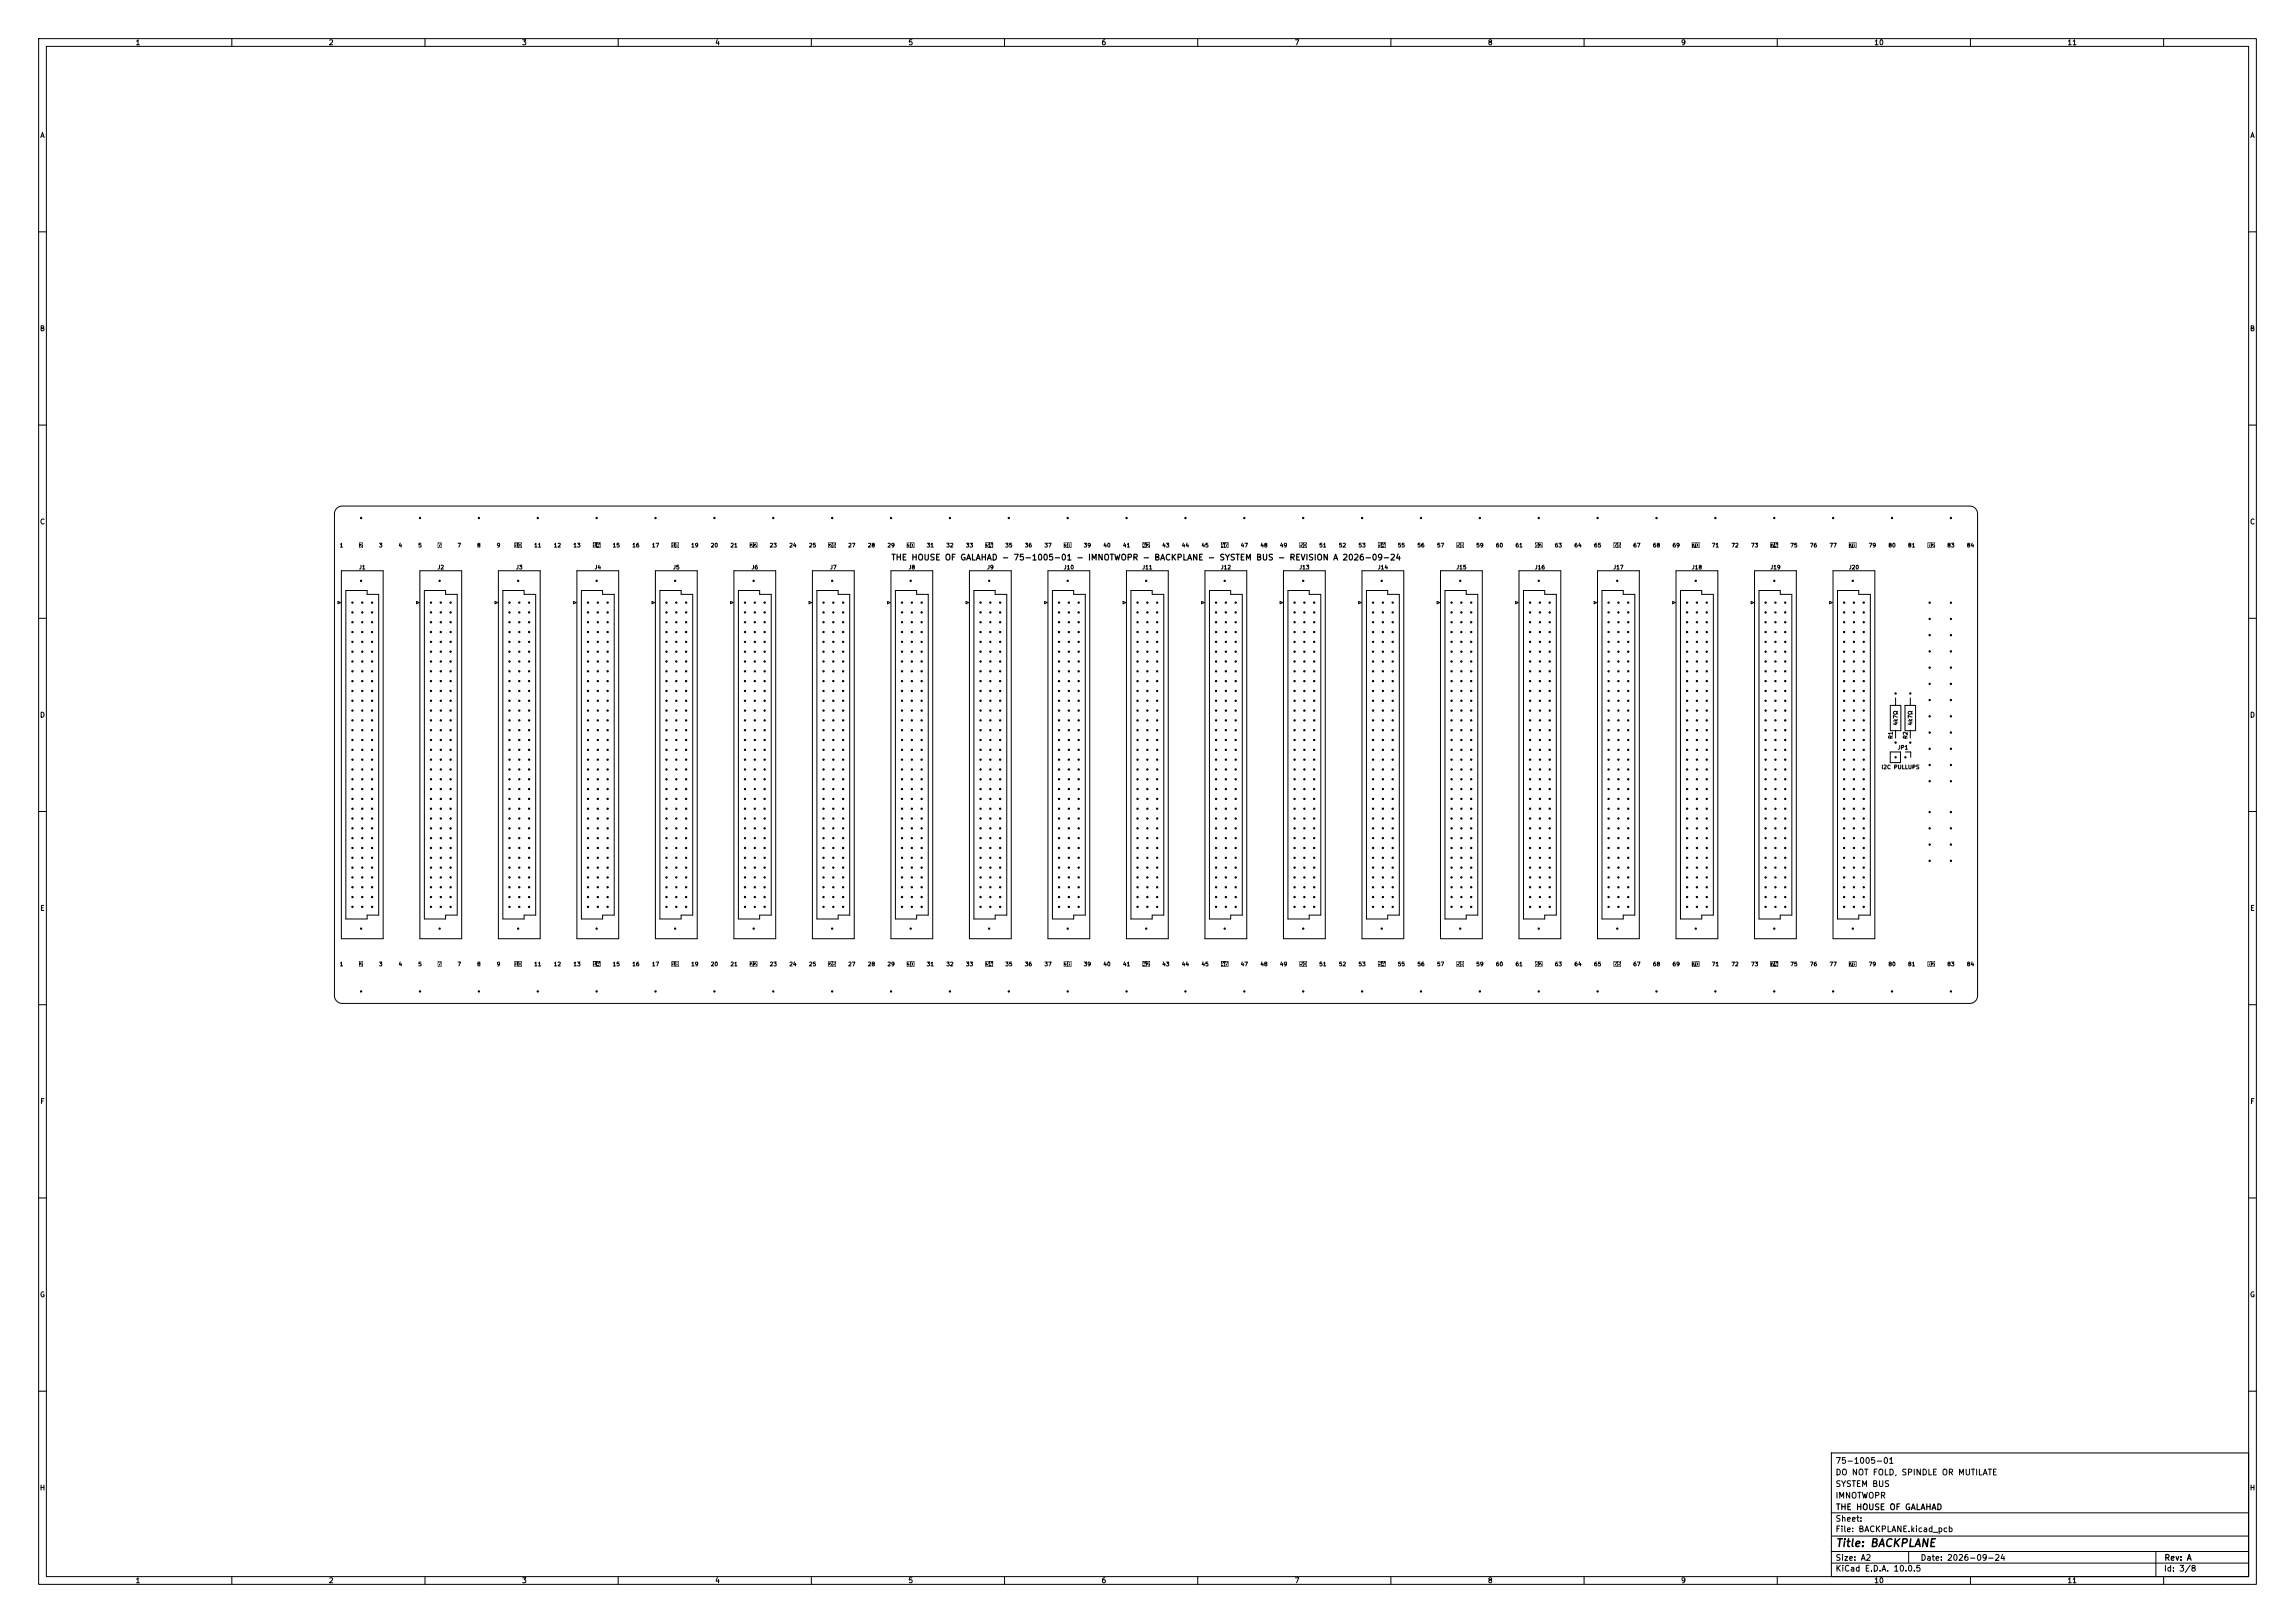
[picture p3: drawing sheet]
<svg xmlns="http://www.w3.org/2000/svg" width="594mm" height="420mm" viewBox="0 0 594 420" stroke-linecap="round" stroke-linejoin="round" font-family="sans-serif">
<defs><g id="words">
<text font-size="2" x="475" y="400.8">Title: BACKPLANE</text>
<g font-size="1.5">
<text x="230.6" y="145.4">THE HOUSE OF GALAHAD - 75-1005-01 - IMNOTWOPR - BACKPLANE - SYSTEM BUS - REVISION A 2026-09-24</text>
<text x="475" y="382.1">DO NOT FOLD, SPINDLE OR MUTILATE</text>
<text x="475" y="379.1">75-1005-01</text>
<text x="475" y="388.1">IMNOTWOPR</text>
<text x="475" y="385.1">SYSTEM BUS</text>
<text x="475" y="394.1">Sheet:</text>
<text x="475.1" y="391.1">THE HOUSE OF GALAHAD</text>
<text x="475" y="396.8">File: BACKPLANE.kicad_pcb</text>
<text x="475" y="407">KiCad E.D.A. 10.0.5</text>
<text x="475" y="404.2">Size: A2</text>
<text x="497" y="404.2">Date: 2026-09-24</text>
<text x="560" y="407">Id: 3/8</text>
<text x="560.1" y="404.2">Rev: A</text>
</g>
<g font-size="1.3">
<text x="35" y="12">1</text>
<text x="85" y="12">2</text>
<text x="135" y="12">3</text>
<text x="185" y="12">4</text>
<text x="235" y="12">5</text>
<text x="285" y="12">6</text>
<text x="335" y="12">7</text>
<text x="385" y="12">8</text>
<text x="435" y="12">9</text>
<text x="485" y="12">10</text>
<text x="535" y="12">11</text>
<text x="10.3" y="36">A</text>
<text x="582.3" y="36">A</text>
<text x="10.2" y="86">B</text>
<text x="582.2" y="86">B</text>
<text x="10.2" y="136">C</text>
<text x="582.2" y="136">C</text>
<text x="10.2" y="186">D</text>
<text x="582.2" y="186">D</text>
<text x="10.3" y="236">E</text>
<text x="582.3" y="236">E</text>
<text x="10.3" y="286">F</text>
<text x="582.3" y="286">F</text>
<text x="10.2" y="336">G</text>
<text x="582.2" y="336">G</text>
<text x="10.2" y="386">H</text>
<text x="582.2" y="386">H</text>
<text x="35" y="410">1</text>
<text x="85" y="410">2</text>
<text x="135" y="410">3</text>
<text x="185" y="410">4</text>
<text x="235" y="410">5</text>
<text x="285" y="410">6</text>
<text x="335" y="410">7</text>
<text x="385" y="410">8</text>
<text x="435" y="410">9</text>
<text x="485" y="410">10</text>
<text x="535" y="410">11</text>
</g>
<g font-size="1">
<text x="87.8" y="141.9">1</text>
<text x="98" y="141.9">3</text>
<text x="103" y="141.9">4</text>
<text x="108.1" y="141.9">5</text>
<text x="118.3" y="141.9">7</text>
<text x="123.4" y="141.9">8</text>
<text x="128.4" y="141.9">9</text>
<text x="138.1" y="141.9">11</text>
<text x="143.2" y="141.9">12</text>
<text x="148.3" y="141.9">13</text>
<text x="158.5" y="141.9">15</text>
<text x="163.5" y="141.9">16</text>
<text x="168.6" y="141.9">17</text>
<text x="178.8" y="141.9">19</text>
<text x="183.9" y="141.9">20</text>
<text x="188.9" y="141.9">21</text>
<text x="199.1" y="141.9">23</text>
<text x="204.2" y="141.9">24</text>
<text x="209.3" y="141.9">25</text>
<text x="219.4" y="141.9">27</text>
<text x="224.5" y="141.9">28</text>
<text x="229.6" y="141.9">29</text>
<text x="239.7" y="141.9">31</text>
<text x="244.8" y="141.9">32</text>
<text x="249.9" y="141.9">33</text>
<text x="260.1" y="141.9">35</text>
<text x="265.1" y="141.9">36</text>
<text x="270.2" y="141.9">37</text>
<text x="280.4" y="141.9">39</text>
<text x="285.5" y="141.9">40</text>
<text x="290.5" y="141.9">41</text>
<text x="300.7" y="141.9">43</text>
<text x="305.8" y="141.9">44</text>
<text x="310.9" y="141.9">45</text>
<text x="321" y="141.9">47</text>
<text x="326.1" y="141.9">48</text>
<text x="331.2" y="141.9">49</text>
<text x="341.3" y="141.9">51</text>
<text x="346.4" y="141.9">52</text>
<text x="351.5" y="141.9">53</text>
<text x="361.7" y="141.9">55</text>
<text x="366.7" y="141.9">56</text>
<text x="371.8" y="141.9">57</text>
<text x="382" y="141.9">59</text>
<text x="387.1" y="141.9">60</text>
<text x="392.1" y="141.9">61</text>
<text x="402.3" y="141.9">63</text>
<text x="407.4" y="141.9">64</text>
<text x="412.5" y="141.9">65</text>
<text x="422.6" y="141.9">67</text>
<text x="427.7" y="141.9">68</text>
<text x="432.8" y="141.9">69</text>
<text x="442.9" y="141.9">71</text>
<text x="448" y="141.9">72</text>
<text x="453.1" y="141.9">73</text>
<text x="463.3" y="141.9">75</text>
<text x="468.3" y="141.9">76</text>
<text x="473.4" y="141.9">77</text>
<text x="483.6" y="141.9">79</text>
<text x="488.7" y="141.9">80</text>
<text x="493.7" y="141.9">81</text>
<text x="503.9" y="141.9">83</text>
<text x="509" y="141.9">84</text>
<text x="92.8" y="147.6">J1</text>
<text x="113.1" y="147.6">J2</text>
<text x="133.4" y="147.6">J3</text>
<text x="153.8" y="147.6">J4</text>
<text x="174.1" y="147.6">J5</text>
<text x="194.4" y="147.6">J6</text>
<text x="214.7" y="147.6">J7</text>
<text x="235" y="147.6">J8</text>
<text x="255.4" y="147.6">J9</text>
<text x="275.2" y="147.6">J10</text>
<text x="295.5" y="147.6">J11</text>
<text x="315.9" y="147.6">J12</text>
<text x="336.2" y="147.6">J13</text>
<text x="356.5" y="147.6">J14</text>
<text x="376.8" y="147.6">J15</text>
<text x="397.1" y="147.6">J16</text>
<text x="417.5" y="147.6">J17</text>
<text x="437.8" y="147.6">J18</text>
<text x="458.1" y="147.6">J19</text>
<text x="478.4" y="147.6">J20</text>
<text x="490.1" y="191.3" transform="rotate(-90 490.1 191.3)">R1</text>
<text x="491.4" y="187.8" transform="rotate(-90 491.4 187.8)">4k7Ω</text>
<text x="493.9" y="191.3" transform="rotate(-90 493.9 191.3)">R2</text>
<text x="495.2" y="187.8" transform="rotate(-90 495.2 187.8)">4k7Ω</text>
<text x="491.1" y="194.2">JP1</text>
<text x="486.9" y="199.3">I2C PULLUPS</text>
<text x="87.8" y="250.3">1</text>
<text x="98" y="250.3">3</text>
<text x="103" y="250.3">4</text>
<text x="108.1" y="250.3">5</text>
<text x="118.3" y="250.3">7</text>
<text x="123.4" y="250.3">8</text>
<text x="128.4" y="250.3">9</text>
<text x="138.1" y="250.3">11</text>
<text x="143.2" y="250.3">12</text>
<text x="148.3" y="250.3">13</text>
<text x="158.5" y="250.3">15</text>
<text x="163.5" y="250.3">16</text>
<text x="168.6" y="250.3">17</text>
<text x="178.8" y="250.3">19</text>
<text x="183.9" y="250.3">20</text>
<text x="188.9" y="250.3">21</text>
<text x="199.1" y="250.3">23</text>
<text x="204.2" y="250.3">24</text>
<text x="209.3" y="250.3">25</text>
<text x="219.4" y="250.3">27</text>
<text x="224.5" y="250.3">28</text>
<text x="229.6" y="250.3">29</text>
<text x="239.7" y="250.3">31</text>
<text x="244.8" y="250.3">32</text>
<text x="249.9" y="250.3">33</text>
<text x="260.1" y="250.3">35</text>
<text x="265.1" y="250.3">36</text>
<text x="270.2" y="250.3">37</text>
<text x="280.4" y="250.3">39</text>
<text x="285.5" y="250.3">40</text>
<text x="290.5" y="250.3">41</text>
<text x="300.7" y="250.3">43</text>
<text x="305.8" y="250.3">44</text>
<text x="310.9" y="250.3">45</text>
<text x="321" y="250.3">47</text>
<text x="326.1" y="250.3">48</text>
<text x="331.2" y="250.3">49</text>
<text x="341.3" y="250.3">51</text>
<text x="346.4" y="250.3">52</text>
<text x="351.5" y="250.3">53</text>
<text x="361.7" y="250.3">55</text>
<text x="366.7" y="250.3">56</text>
<text x="371.8" y="250.3">57</text>
<text x="382" y="250.3">59</text>
<text x="387.1" y="250.3">60</text>
<text x="392.1" y="250.3">61</text>
<text x="402.3" y="250.3">63</text>
<text x="407.4" y="250.3">64</text>
<text x="412.5" y="250.3">65</text>
<text x="422.6" y="250.3">67</text>
<text x="427.7" y="250.3">68</text>
<text x="432.8" y="250.3">69</text>
<text x="442.9" y="250.3">71</text>
<text x="448" y="250.3">72</text>
<text x="453.1" y="250.3">73</text>
<text x="463.3" y="250.3">75</text>
<text x="468.3" y="250.3">76</text>
<text x="473.4" y="250.3">77</text>
<text x="483.6" y="250.3">79</text>
<text x="488.7" y="250.3">80</text>
<text x="493.7" y="250.3">81</text>
<text x="503.9" y="250.3">83</text>
<text x="509" y="250.3">84</text>
</g>
</g></defs>
<g fill="none" stroke="#000" stroke-width=".26">
<path d="M10 10h574v400h-574zM12 12h570v396h-570zM60 10v2M110 10v2M160 10v2M210 10v2M260 10v2M310 10v2M360 10v2M410 10v2M460 10v2M510 10v2"/>
<path d="M560 10v2M10 60h2M582 60h2M10 110h2M582 110h2M87.2 131.5l.7-.4 .7-.1h421.2a2 2 0 0 1 2 2v124.7a2 2 0 0 1-2 2h-421.2a2 2 0 0 1-2-2v-124.7l.1-.7zM87.5 155.6l.7 .3-.7 .3zM88.4 147.7h10.8v95.2h-10.8zM89.5 152.8h5.5v1h3v83h-3v1h-5.5zM107.8 155.6l.7 .3-.7 .3zM108.7 147.7h10.8v95.2h-10.8zM109.8 152.8h5.5v1h3v83h-3v1h-5.5z"/>
<path d="M128.1 155.6l.7 .3-.7 .3zM129 147.7h10.8v95.2h-10.8zM130.2 152.8h5.5v1h3v83h-3v1h-5.5zM148.4 155.6l.7 .3-.7 .3zM149.3 147.7h10.8v95.2h-10.8zM150.5 152.8h5.5v1h3v83h-3v1h-5.5zM168.8 155.6l.6 .3-.6 .3zM169.6 147.7h10.9v95.2h-10.9zM170.8 152.8h5.5v1h3v83h-3v1h-5.5zM189.1 155.6l.7 .3-.7 .3zM190 147.7h10.8v95.2h-10.8zM191.1 152.8h5.5v1h3v83h-3v1h-5.5z"/>
<path d="M209.4 155.6l.7 .3-.7 .3zM210.3 147.7h10.8v95.2h-10.8zM211.4 152.8h5.5v1h3v83h-3v1h-5.5zM229.7 155.6l.7 .3-.7 .3zM230.6 147.7h10.8v95.2h-10.8zM231.8 152.8h5.5v1h3v83h-3v1h-5.5zM250 155.6l.7 .3-.7 .3zM250.9 147.7h10.8v95.2h-10.8zM252.1 152.8h5.5v1h3v83h-3v1h-5.5zM270.4 155.6l.6 .3-.6 .3zM271.2 147.7h10.9v95.2h-10.9zM272.4 152.8h5.5v1h3v83h-3v1h-5.5z"/>
<path d="M290.7 155.6l.7 .3-.7 .3zM291.6 147.7h10.8v95.2h-10.8zM292.7 152.8h5.5v1h3v83h-3v1h-5.5zM311 155.6l.7 .3-.7 .3zM311.9 147.7h10.8v95.2h-10.8zM313 152.8h5.5v1h3v83h-3v1h-5.5zM331.3 155.6l.7 .3-.7 .3zM332.2 147.7h10.8v95.2h-10.8zM333.4 152.8h5.5v1h3v83h-3v1h-5.5zM351.6 155.6l.7 .3-.7 .3zM352.5 147.7h10.8v95.2h-10.8zM353.7 152.8h5.5v1h3v83h-3v1h-5.5z"/>
<path d="M372 155.6l.6 .3-.6 .3zM372.8 147.7h10.9v95.2h-10.9zM374 152.8h5.5v1h3v83h-3v1h-5.5zM392.3 155.6l.7 .3-.7 .3zM393.2 147.7h10.8v95.2h-10.8zM394.3 152.8h5.5v1h3v83h-3v1h-5.5zM412.6 155.6l.7 .3-.7 .3zM413.5 147.7h10.8v95.2h-10.8zM414.6 152.8h5.5v1h3v83h-3v1h-5.5zM432.9 155.6l.7 .3-.7 .3zM433.8 147.7h10.8v95.2h-10.8zM435 152.8h5.5v1h3v83h-3v1h-5.5z"/>
<path d="M453.2 155.6l.7 .3-.7 .3zM454.1 147.7h10.8v95.2h-10.8zM455.3 152.8h5.5v1h3v83h-3v1h-5.5zM473.6 155.6l.6 .3-.6 .3zM474.4 147.7h10.9v95.2h-10.9zM475.6 152.8h5.5v1h3v83h-3v1h-5.5zM10 160h2M582 160h2M489.2 194.6h2.7v2.7h-2.7zM489.3 182.5h2.7v6.6h-2.7zM490.6 180.6v1.9M490.6 189v2"/>
<path d="M493.1 182.5h2.7v6.6h-2.7zM493.2 194.6h1.3v1.4M494.4 180.6v1.9M494.4 189v2M10 210h2M582 210h2M10 260h2M582 260h2M10 310h2M582 310h2M10 360h2M474 376h108v32h-108z"/>
<path d="M582 360h2M474 397.5h108M474 391.5h108M60 408v2M110 408v2M160 408v2M210 408v2M260 408v2M310 408v2M360 408v2M410 408v2M460 408v2"/>
<path d="M474 404.5h108M474 401.5h108M494 401.5v3M510 408v2M558 401.5v6.5M560 408v2"/>
</g>
<g fill="#000">
<path d="M92.9 140.4h1v1.4h-1v-.2l.9 .1v-.2h-.4l.4-.6-.2-.4h-.4l-.1 .3 .4-.1 .1 .1-.7 .8zM113.7 141.1h.2v.4l-.3-.1zM113.3 140.4h1v1.4h-1v-.8l.3 .7 .4-.1 .2-.2-.2-.5h-.4l.5-.4h-.5l-.3 .5zM134.5 140.7h.1a.47 .47 0 0 1 0 .8l-.2-.3zM133.1 140.4h2v1.4h-2v-.9h.4v.6h-.2v.2l.7-.1-.3-.1v-.5h.5l.1 .4 .2 .3 .4-.2 .1-.3-.3-.7-.3 .1-.2 .4h-.5l-.1-.5-.5 .4zM153.5 140.3h1.9v1.5h-1.9v-.9h.3v.6h-.2v.2l.7-.1-.3-.1v-.3l1 .1 .1 .4 .2-.4-.2-.5-.1 .3h-.2l.1-.7-.4 .8h-.5v-.7l-.5 .4zM175.1 140.7l.3 .1-.3 .1zM173.8 140.4h1.9v1.4h-1.9v-.9h.4v.6h-.3l.1 .2 .6-.1-.2-.1v-.7h.4v.6l.3 .3 .4-.1 .1-.2-.1-.9h-.4l-.3 .3h-.4l-.2-.3-.4 .4zM194 140.4h2v1.4h-2v-.2l1.9 .1-.1-.2h-.4l.5-.6-.1-.4h-.4l-.2 .2h.4l.1 .3-.6 .6-.6-.1 .5-.7-.2-.3h-.4l-.2 .2h.5v.3l-.7 .6zM215.7 141.1h.3v.4l-.3-.1zM214.4 140.4h2v1.4h-2v-.2l.8 .1v-.2h-.4l.5-.5h.2v.4l.2 .3 .5-.3-.1-.5h-.4l.4-.4h-.4l-.2 .5h-.2l-.1-.4-.4-.1-.3 .2h.5l.1 .3-.7 .6zM236.1 140.7h.1a.47 .47 0 0 1 0 .8l-.2-.3z"/>
<path d="M234.7 140.4h2v1.4h-2v-1.2l.6 .1-.2 .3 .3 .1v.3h-.6l.2 .3 .5-.2v-.5h.3l.1 .4 .2 .3 .4-.2 .1-.3-.3-.7-.3 .1-.2 .4h-.3l-.1-.1 .2-.4-.9 .1zM255 140.3h2v1.5h-2v-1.2l.6 .1-.2 .3 .3 .1v.3h-.5l.1 .3 .5-.1 .1-.4h.2l.5 .1 .1 .4 .2-.4-.2-.5-.1 .3h-.2l.1-.7-.4 .8h-.2l-.2-.3 .2-.4-.9 .1zM276.7 140.7l.3 .1-.3 .1zM275.3 140.4h2v1.4h-2v-1.2l.6 .1-.2 .3 .3 .1 .1 .3h-.6l.1 .3 .6-.2-.1-.7h.3l.2 .8 .3 .1 .3-.3-.1-.9h-.4l-.3 .3h-.3l.1-.3-.9 .1zM295.7 140.3h1.9v1.5h-1.9v-.6l.6 .1 .1 .4 1.1-.1-.5-.1 .5-.5-.1-.5-.6 .1v.2l.4-.1 .1 .1-.6 .8h-.2l.1-.4-.2-.4-.1 .3h-.3l.2-.7-.5 .8zM317.3 141.1h.3v.4l-.3-.1zM316 140.3h2v1.5h-2v-.6l.6 .1 .2 .4 .1-.4-.1-.3h.3v.4l.2 .3 .5-.3v-.4l-.5-.1 .4-.3v-.1l-.4 .1-.2 .4-.4-.2-.1 .3h-.2l.2-.6-.2-.1-.4 .8zM337.7 140.7h.1a.47 .47 0 0 1 0 .8zM336.3 140.4h2v1.4h-2v-.7h.7v.4l-.5-.1 .2 .3 .5-.2-.1-.5h.3l.1 .4 .2 .3 .4-.2 .1-.3-.1-.5-.3-.2-.3 .1-.1 .4-.7-.1v-.2h.4v-.2h-.6l-.2 .6zM356.7 140.3h1.9v1.5h-1.9v-.7h.6v.3h-.5l.2 .3 .4-.1 .1-.4 .7 .1 .1 .4 .2-.4-.2-.5-.1 .3h-.2l.1-.7-.4 .8-.4-.3h-.3v-.2h.4v-.2h-.5l-.2 .6zM378.3 140.7l.3 .1-.3 .1zM377 140.4h1.9v1.4h-1.9v-.7h.6v.3h-.5l.2 .3 .6-.3-.1-.4-.5-.2h.7v.6l.3 .3 .5-.3-.1-.9-1.4 .3 .5-.3h-.6l-.2 .6z"/>
<path d="M397.6 141.1h.3v.3h-.3zM397.3 140.4h1.9v1.4h-1.9v-.8l.4 .7 1.4-.1-.5-.1 .5-.5-.1-.5-.6 .1v.1h.4l.1 .1-.6 .7h-.2v-.5l-.5-.1 .5-.4h-.5l-.3 .5zM418 141.1h.3l-.1 .3h-.2zM418.9 141.1h.3v.3h-.3zM417.6 140.4h2v1.4h-2v-.8l.4 .7 .4-.2v-.5h.3v.4l.2 .3 .5-.3-.1-.5h-.4l.4-.4h-.4l-.2 .5h-.3l-.4-.1 .4-.3-.3-.1-.5 .5zM439.3 140.7h.1a.47 .47 0 0 1 0 .8l-.2-.3zM437.9 140.4h2v1.4h-2v-1.2l.7 .1-.3 1 .4-.8h.3l.1 .5 .2 .3 .4-.2 .1-.3-.1-.5-.2-.2h-.3l-.2 .4h-.3l.1-.4-.9 .1zM458.2 140.3h2v1.5h-2v-1.2l.7 .1-.3 1 .3-.5 .9 .1 .1 .4 .2-.4-.2-.5-.1 .3h-.2l.1-.7-.4 .8h-.4l.3-.7-1 .1zM479.9 140.7l.3 .1-.3 .1zM478.5 140.4h2v1.4h-2v-1.2l.7 .1-.3 1 .5-.9 .3 .2 .1 .6 .3 .1 .3-.3-.1-.9h-.4l-.5 .3 .1-.3-1 .1zM499.3 140.7l.3 .1-.3 .1zM498.9 140.4h1.9v1.4h-1.9v-1l.2 .2-.1 .4 .2 .3 1.5-.1-.5-.1 .5-.5-.1-.5-.6 .1v.1h.4l.1 .1-.6 .7h-.2v-.9l-.4-.1-.4 .3z"/>
<path d="M92.9 248.7h1v1.5h-1v-.3l.9 .1-.4-.2 .4-.6-.2-.3h-.4l-.1 .2 .4-.1 .1 .2-.7 .7zM113.6 249.5h.3v.3h-.3zM113.3 248.7h1v1.5h-1v-.8l.3 .6h.4l.2-.2-.2-.5-.4-.1 .5-.3h-.5l-.3 .5zM134.5 249.1l.1-.1a.47 .47 0 0 1 0 .8zM133.1 248.7h2v1.5h-2v-1h.4v.6l-.2 .1v.1h.7l-.3-.2v-.5h.5l.1 .5 .2 .2 .3-.1 .2-.3-.3-.7h-.3l-.2 .4h-.5l-.1-.4-.5 .3zM153.5 248.7h1.9v1.5h-1.9v-1h.3v.6l-.2 .1v.1h.7l-.3-.2v-.2l1 .1 .1 .3 .2-.4-.2-.4-.1 .3h-.2l.1-.7-.4 .8h-.5v-.7l-.5 .3zM175.1 249.1l.3 .1-.3 .1zM173.8 248.7h1.9v1.5h-1.9v-1h.4v.6l-.3 .1 .1 .1h.6l-.2-.2v-.7h.4l.2 .9h.3l.3-.2-.1-.9-1.1 .2-.2-.2-.4 .3zM194 248.7h2v1.5h-2v-.3l1.9 .1v-.1l-.5-.1 .5-.6-.1-.3h-.4l-.2 .2 .4-.1 .1 .3-.6 .6-.6-.1 .5-.7-.2-.2h-.4l-.2 .2 .5-.1v.3l-.7 .6zM215.7 249.5h.3v.3h-.3zM214.4 248.7h2v1.5h-2v-.3l.8 .1v-.1l-.4-.1 .5-.4h.2v.4l.2 .2 .5-.2-.1-.5-.4-.1 .4-.3h-.4l-.2 .5h-.2l-.1-.4-.4-.2-.3 .3 .5-.1 .1 .3-.7 .6zM236.1 249.1l.1-.1a.47 .47 0 0 1 0 .8z"/>
<path d="M234.7 248.7h2v1.5h-2v-1.3l.6 .1-.2 .3 .3 .2v.2l-.6 .1 .2 .2 .5-.1v-.6h.3l.1 .5 .2 .2 .3-.1 .2-.3-.3-.7h-.3l-.2 .4h-.3l-.1-.1 .2-.3h-.9zM255 248.7h2v1.5h-2v-1.3l.6 .1-.2 .3 .3 .2v.2l-.5 .1 .1 .2h.5l.1-.4h.2l.5 .1 .1 .3 .2-.4-.2-.4-.1 .3h-.2l.1-.7-.4 .8h-.2l-.2-.4 .2-.3h-.9zM276.7 249.1l.3 .1-.3 .1zM275.3 248.7h2v1.5h-2v-1.3l.6 .1-.2 .3 .3 .2 .1 .2-.6 .1 .1 .2 .6-.1-.1-.8h.3l.2 .9h.3l.3-.2-.1-.9h-.4l-.3 .2h-.3l.1-.2h-.9zM295.7 248.7h1.9v1.5h-1.9v-.6l.6 .1 .1 .3h1.1l-.5-.2 .5-.4-.1-.5-.6 .1v.1l.4-.1 .1 .2-.6 .7h-.2l.1-.3-.2-.4-.1 .3h-.3l.2-.7-.5 .8zM317.3 249.5h.3v.3h-.3zM316 248.7h2v1.5h-2v-.6l.6 .1v.3h.2l.1-.4-.1-.2h.3v.4l.2 .2 .5-.2-.1-.5-.4-.1 .4-.2v-.2l-.4 .1-.2 .5-.4-.2-.1 .3h-.2l.2-.6-.2-.1-.4 .8zM337.7 249.1l.1-.1a.47 .47 0 0 1 0 .8zM336.3 248.7h2v1.5h-2v-.8l.7 .1v.3h-.5l.2 .2 .5-.1-.1-.6h.3l.1 .5 .2 .2h.3l.2-.4-.1-.5-.3-.3-.3 .2-.1 .3-.7-.1v-.2h.4v-.1h-.6l-.2 .5zM356.7 248.7h1.9v1.5h-1.9v-.8l.6 .1v.3h-.5l.2 .2h.4l.1-.4 .7 .1 .1 .3 .2-.4-.2-.4-.1 .3h-.2l.1-.7-.4 .8-.4-.4h-.3v-.2h.4v-.1h-.5l-.2 .5zM378.3 249.1l.3 .1-.3 .1zM377 248.7h1.9v1.5h-1.9v-.8l.6 .1v.3h-.5l.2 .2 .6-.2-.1-.4-.5-.3h.7v.7l.3 .2 .5-.2-.1-.9-1.4 .2 .5-.2h-.6l-.2 .5z"/>
<path d="M397.6 249.5h.3v.3h-.3zM397.3 248.7h1.9v1.5h-1.9v-.8l.4 .6h1.4l-.5-.2 .5-.4-.1-.5-.6 .1v.1l.4-.1 .1 .2-.6 .7h-.2v-.5l-.5-.2 .5-.3h-.5l-.3 .5zM418 249.5h.3l-.1 .3h-.2zM418.9 249.5h.3v.3h-.3zM417.6 248.7h2v1.5h-2v-.8l.4 .6 .4-.1v-.5h.3v.4l.2 .2 .5-.2-.1-.5-.4-.1 .4-.3h-.4l-.2 .5h-.3l-.4-.2 .4-.2-.3-.1-.5 .5zM439.3 249.1l.1-.1a.47 .47 0 0 1 0 .8zM437.9 248.7h2v1.5h-2v-1.3l.7 .1-.3 1 .4-.7h.3l.1 .5 .2 .2h.3l.2-.4-.1-.5-.2-.2h-.3l-.2 .4h-.3l.1-.4h-.9zM458.2 248.7h2v1.5h-2v-1.3l.7 .1-.3 1 .3-.4 .9 .1 .1 .3 .2-.4-.2-.4-.1 .3h-.2l.1-.7-.4 .8h-.4l.3-.7h-1zM479.9 249.1l.3 .1-.3 .1zM478.5 248.7h2v1.5h-2v-1.3l.7 .1-.3 1 .5-.9 .3 .3 .1 .6h.3l.3-.2-.1-.9h-.4l-.5 .2 .1-.2h-1zM499.2 249.1l.4 .1-.3 .1zM498.9 248.7h1.9v1.5h-1.9v-1.1l.2 .3-.1 .4 .2 .2h1.5l-.5-.2 .5-.4-.1-.5-.6 .1v.1l.4-.1 .1 .2-.6 .7h-.2v-.9l-.4-.1-.4 .2z"/>
<circle cx="175.2" cy="141.3" r=".2"/>
<circle cx="276.8" cy="141.3" r=".2"/>
<circle cx="378.4" cy="141.3" r=".2"/>
<circle cx="480" cy="141.3" r=".2"/>
<circle cx="499.4" cy="141.3" r=".2"/>
<circle cx="175.2" cy="249.7" r=".2"/>
<circle cx="276.8" cy="249.7" r=".2"/>
<circle cx="378.4" cy="249.7" r=".2"/>
<circle cx="480" cy="249.7" r=".2"/>
<circle cx="499.4" cy="249.7" r=".2"/>
</g>
<g fill="#000" stroke="#000" stroke-width=".26">
<circle cx="93.5" cy="134.1" r=".18"/>
<circle cx="108.7" cy="134.1" r=".18"/>
<circle cx="123.9" cy="134.1" r=".18"/>
<circle cx="139.2" cy="134.1" r=".18"/>
<circle cx="154.4" cy="134.1" r=".18"/>
<circle cx="169.7" cy="134.1" r=".18"/>
<circle cx="184.9" cy="134.1" r=".18"/>
<circle cx="200.1" cy="134.1" r=".18"/>
<circle cx="215.4" cy="134.1" r=".18"/>
<circle cx="230.6" cy="134.1" r=".18"/>
<circle cx="245.9" cy="134.1" r=".18"/>
<circle cx="261.1" cy="134.1" r=".18"/>
<circle cx="276.3" cy="134.1" r=".18"/>
<circle cx="291.6" cy="134.1" r=".18"/>
<circle cx="306.8" cy="134.1" r=".18"/>
<circle cx="322.1" cy="134.1" r=".18"/>
<circle cx="337.3" cy="134.1" r=".18"/>
<circle cx="352.5" cy="134.1" r=".18"/>
<circle cx="367.8" cy="134.1" r=".18"/>
<circle cx="383" cy="134.1" r=".18"/>
<circle cx="398.3" cy="134.1" r=".18"/>
<circle cx="413.5" cy="134.1" r=".18"/>
<circle cx="428.7" cy="134.1" r=".18"/>
<circle cx="444" cy="134.1" r=".18"/>
<circle cx="459.2" cy="134.1" r=".18"/>
<circle cx="474.5" cy="134.1" r=".18"/>
<circle cx="489.7" cy="134.1" r=".18"/>
<circle cx="504.9" cy="134.1" r=".18"/>
<circle cx="91.2" cy="158.5" r=".17"/>
<circle cx="91.2" cy="155.9" r=".17"/>
<circle cx="93.5" cy="150.3" r=".18"/>
<circle cx="93.8" cy="155.9" r=".17"/>
<circle cx="93.8" cy="158.5" r=".17"/>
<circle cx="96.3" cy="155.9" r=".17"/>
<circle cx="96.3" cy="158.5" r=".17"/>
<circle cx="111.5" cy="158.5" r=".17"/>
<circle cx="111.5" cy="155.9" r=".17"/>
<circle cx="113.8" cy="150.3" r=".18"/>
<circle cx="114.1" cy="155.9" r=".17"/>
<circle cx="114.1" cy="158.5" r=".17"/>
<circle cx="116.6" cy="155.9" r=".17"/>
<circle cx="116.6" cy="158.5" r=".17"/>
<circle cx="131.9" cy="155.9" r=".17"/>
<circle cx="131.9" cy="158.5" r=".17"/>
<circle cx="134.1" cy="150.3" r=".18"/>
<circle cx="134.4" cy="158.5" r=".17"/>
<circle cx="134.4" cy="155.9" r=".17"/>
<circle cx="136.9" cy="155.9" r=".17"/>
<circle cx="136.9" cy="158.5" r=".17"/>
<circle cx="152.2" cy="155.9" r=".17"/>
<circle cx="152.2" cy="158.5" r=".17"/>
<circle cx="154.4" cy="150.3" r=".18"/>
<circle cx="154.7" cy="155.9" r=".17"/>
<circle cx="154.7" cy="158.5" r=".17"/>
<circle cx="157.3" cy="155.9" r=".17"/>
<circle cx="157.3" cy="158.5" r=".17"/>
<circle cx="172.5" cy="158.5" r=".17"/>
<circle cx="172.5" cy="155.9" r=".17"/>
<circle cx="174.7" cy="150.3" r=".18"/>
<circle cx="175" cy="158.5" r=".17"/>
<circle cx="175" cy="155.9" r=".17"/>
<circle cx="177.6" cy="155.9" r=".17"/>
<circle cx="177.6" cy="158.5" r=".17"/>
<circle cx="192.8" cy="155.9" r=".17"/>
<circle cx="192.8" cy="158.5" r=".17"/>
<circle cx="195.1" cy="150.3" r=".18"/>
<circle cx="195.4" cy="155.9" r=".17"/>
<circle cx="195.4" cy="158.5" r=".17"/>
<circle cx="197.9" cy="155.9" r=".17"/>
<circle cx="197.9" cy="158.5" r=".17"/>
<circle cx="213.1" cy="155.9" r=".17"/>
<circle cx="213.1" cy="158.5" r=".17"/>
<circle cx="215.4" cy="150.3" r=".18"/>
<circle cx="215.7" cy="155.9" r=".17"/>
<circle cx="215.7" cy="158.5" r=".17"/>
<circle cx="218.2" cy="155.9" r=".17"/>
<circle cx="218.2" cy="158.5" r=".17"/>
<circle cx="233.5" cy="155.9" r=".17"/>
<circle cx="233.5" cy="158.5" r=".17"/>
<circle cx="235.7" cy="150.3" r=".18"/>
<circle cx="236" cy="155.9" r=".17"/>
<circle cx="236" cy="158.5" r=".17"/>
<circle cx="238.5" cy="158.5" r=".17"/>
<circle cx="238.5" cy="155.9" r=".17"/>
<circle cx="253.8" cy="158.5" r=".17"/>
<circle cx="253.8" cy="155.9" r=".17"/>
<circle cx="256" cy="150.3" r=".18"/>
<circle cx="256.3" cy="155.9" r=".17"/>
<circle cx="256.3" cy="158.5" r=".17"/>
<circle cx="258.9" cy="155.9" r=".17"/>
<circle cx="258.9" cy="158.5" r=".17"/>
<circle cx="274.1" cy="158.5" r=".17"/>
<circle cx="274.1" cy="155.9" r=".17"/>
<circle cx="276.3" cy="150.3" r=".18"/>
<circle cx="276.6" cy="155.9" r=".17"/>
<circle cx="276.6" cy="158.5" r=".17"/>
<circle cx="279.2" cy="155.9" r=".17"/>
<circle cx="279.2" cy="158.5" r=".17"/>
<circle cx="294.4" cy="155.9" r=".17"/>
<circle cx="294.4" cy="158.5" r=".17"/>
<circle cx="296.7" cy="150.3" r=".18"/>
<circle cx="297" cy="158.5" r=".17"/>
<circle cx="297" cy="155.9" r=".17"/>
<circle cx="299.5" cy="158.5" r=".17"/>
<circle cx="299.5" cy="155.9" r=".17"/>
<circle cx="314.7" cy="155.9" r=".17"/>
<circle cx="314.7" cy="158.5" r=".17"/>
<circle cx="317" cy="150.3" r=".18"/>
<circle cx="317.3" cy="158.5" r=".17"/>
<circle cx="317.3" cy="155.9" r=".17"/>
<circle cx="319.8" cy="155.9" r=".17"/>
<circle cx="319.8" cy="158.5" r=".17"/>
<circle cx="335.1" cy="158.5" r=".17"/>
<circle cx="335.1" cy="155.9" r=".17"/>
<circle cx="337.3" cy="150.3" r=".18"/>
<circle cx="337.6" cy="158.5" r=".17"/>
<circle cx="337.6" cy="155.9" r=".17"/>
<circle cx="340.1" cy="155.9" r=".17"/>
<circle cx="340.1" cy="158.5" r=".17"/>
<circle cx="355.4" cy="158.5" r=".17"/>
<circle cx="355.4" cy="155.9" r=".17"/>
<circle cx="357.6" cy="150.3" r=".18"/>
<circle cx="357.9" cy="155.9" r=".17"/>
<circle cx="357.9" cy="158.5" r=".17"/>
<circle cx="360.5" cy="155.9" r=".17"/>
<circle cx="360.5" cy="158.5" r=".17"/>
<circle cx="375.7" cy="155.9" r=".17"/>
<circle cx="375.7" cy="158.5" r=".17"/>
<circle cx="377.9" cy="150.3" r=".18"/>
<circle cx="378.2" cy="155.9" r=".17"/>
<circle cx="378.2" cy="158.5" r=".17"/>
<circle cx="380.8" cy="158.5" r=".17"/>
<circle cx="380.8" cy="155.9" r=".17"/>
<circle cx="396" cy="155.9" r=".17"/>
<circle cx="396" cy="158.5" r=".17"/>
<circle cx="398.3" cy="150.3" r=".18"/>
<circle cx="398.6" cy="155.9" r=".17"/>
<circle cx="398.6" cy="158.5" r=".17"/>
<circle cx="401.1" cy="158.5" r=".17"/>
<circle cx="401.1" cy="155.9" r=".17"/>
<circle cx="416.3" cy="155.9" r=".17"/>
<circle cx="416.3" cy="158.5" r=".17"/>
<circle cx="418.6" cy="150.3" r=".18"/>
<circle cx="418.9" cy="155.9" r=".17"/>
<circle cx="418.9" cy="158.5" r=".17"/>
<circle cx="421.4" cy="158.5" r=".17"/>
<circle cx="421.4" cy="155.9" r=".17"/>
<circle cx="436.7" cy="155.9" r=".17"/>
<circle cx="436.7" cy="158.5" r=".17"/>
<circle cx="438.9" cy="150.3" r=".18"/>
<circle cx="439.2" cy="158.5" r=".17"/>
<circle cx="439.2" cy="155.9" r=".17"/>
<circle cx="441.7" cy="158.5" r=".17"/>
<circle cx="441.7" cy="155.9" r=".17"/>
<circle cx="457" cy="155.9" r=".17"/>
<circle cx="457" cy="158.5" r=".17"/>
<circle cx="459.2" cy="150.3" r=".18"/>
<circle cx="459.5" cy="158.5" r=".17"/>
<circle cx="459.5" cy="155.9" r=".17"/>
<circle cx="462.1" cy="158.5" r=".17"/>
<circle cx="462.1" cy="155.9" r=".17"/>
<circle cx="477.3" cy="158.5" r=".17"/>
<circle cx="477.3" cy="155.9" r=".17"/>
<circle cx="479.5" cy="150.3" r=".18"/>
<circle cx="479.8" cy="155.9" r=".17"/>
<circle cx="479.8" cy="158.5" r=".17"/>
<circle cx="482.4" cy="155.9" r=".17"/>
<circle cx="482.4" cy="158.5" r=".17"/>
<circle cx="499.4" cy="156" r=".18"/>
<circle cx="504.9" cy="156" r=".18"/>
<circle cx="91.2" cy="166.1" r=".17"/>
<circle cx="91.2" cy="161" r=".17"/>
<circle cx="91.2" cy="163.6" r=".17"/>
<circle cx="91.2" cy="171.2" r=".17"/>
<circle cx="91.2" cy="168.6" r=".17"/>
<circle cx="91.2" cy="178.8" r=".17"/>
<circle cx="91.2" cy="173.7" r=".17"/>
<circle cx="91.2" cy="176.3" r=".17"/>
<circle cx="93.8" cy="166.1" r=".17"/>
<circle cx="93.8" cy="161" r=".17"/>
<circle cx="93.8" cy="163.6" r=".17"/>
<circle cx="93.8" cy="173.7" r=".17"/>
<circle cx="93.8" cy="176.3" r=".17"/>
<circle cx="93.8" cy="168.6" r=".17"/>
<circle cx="93.8" cy="171.2" r=".17"/>
<circle cx="93.8" cy="178.8" r=".17"/>
<circle cx="96.3" cy="166.1" r=".17"/>
<circle cx="96.3" cy="163.6" r=".17"/>
<circle cx="96.3" cy="161" r=".17"/>
<circle cx="96.3" cy="168.6" r=".17"/>
<circle cx="96.3" cy="176.3" r=".17"/>
<circle cx="96.3" cy="173.7" r=".17"/>
<circle cx="96.3" cy="178.8" r=".17"/>
<circle cx="96.3" cy="171.2" r=".17"/>
<circle cx="111.5" cy="166.1" r=".17"/>
<circle cx="111.5" cy="163.6" r=".17"/>
<circle cx="111.5" cy="161" r=".17"/>
<circle cx="111.5" cy="173.7" r=".17"/>
<circle cx="111.5" cy="168.6" r=".17"/>
<circle cx="111.5" cy="176.3" r=".17"/>
<circle cx="111.5" cy="178.8" r=".17"/>
<circle cx="111.5" cy="171.2" r=".17"/>
<circle cx="114.1" cy="166.1" r=".17"/>
<circle cx="114.1" cy="161" r=".17"/>
<circle cx="114.1" cy="163.6" r=".17"/>
<circle cx="114.1" cy="168.6" r=".17"/>
<circle cx="114.1" cy="178.8" r=".17"/>
<circle cx="114.1" cy="173.7" r=".17"/>
<circle cx="114.1" cy="171.2" r=".17"/>
<circle cx="114.1" cy="176.3" r=".17"/>
<circle cx="116.6" cy="166.1" r=".17"/>
<circle cx="116.6" cy="161" r=".17"/>
<circle cx="116.6" cy="163.6" r=".17"/>
<circle cx="116.6" cy="171.2" r=".17"/>
<circle cx="116.6" cy="178.8" r=".17"/>
<circle cx="116.6" cy="168.6" r=".17"/>
<circle cx="116.6" cy="176.3" r=".17"/>
<circle cx="116.6" cy="173.7" r=".17"/>
<circle cx="131.9" cy="166.1" r=".17"/>
<circle cx="131.9" cy="163.6" r=".17"/>
<circle cx="131.9" cy="161" r=".17"/>
<circle cx="131.9" cy="178.8" r=".17"/>
<circle cx="131.9" cy="171.2" r=".17"/>
<circle cx="131.9" cy="168.6" r=".17"/>
<circle cx="131.9" cy="173.7" r=".17"/>
<circle cx="131.9" cy="176.3" r=".17"/>
<circle cx="134.4" cy="166.1" r=".17"/>
<circle cx="134.4" cy="163.6" r=".17"/>
<circle cx="134.4" cy="161" r=".17"/>
<circle cx="134.4" cy="176.3" r=".17"/>
<circle cx="134.4" cy="168.6" r=".17"/>
<circle cx="134.4" cy="171.2" r=".17"/>
<circle cx="134.4" cy="178.8" r=".17"/>
<circle cx="134.4" cy="173.7" r=".17"/>
<circle cx="136.9" cy="166.1" r=".17"/>
<circle cx="136.9" cy="161" r=".17"/>
<circle cx="136.9" cy="163.6" r=".17"/>
<circle cx="136.9" cy="178.8" r=".17"/>
<circle cx="136.9" cy="171.2" r=".17"/>
<circle cx="136.9" cy="168.6" r=".17"/>
<circle cx="136.9" cy="173.7" r=".17"/>
<circle cx="136.9" cy="176.3" r=".17"/>
<circle cx="152.2" cy="166.1" r=".17"/>
<circle cx="152.2" cy="163.6" r=".17"/>
<circle cx="152.2" cy="161" r=".17"/>
<circle cx="152.2" cy="168.6" r=".17"/>
<circle cx="152.2" cy="171.2" r=".17"/>
<circle cx="152.2" cy="173.7" r=".17"/>
<circle cx="152.2" cy="178.8" r=".17"/>
<circle cx="152.2" cy="176.3" r=".17"/>
<circle cx="154.7" cy="166.1" r=".17"/>
<circle cx="154.7" cy="161" r=".17"/>
<circle cx="154.7" cy="163.6" r=".17"/>
<circle cx="154.7" cy="171.2" r=".17"/>
<circle cx="154.7" cy="178.8" r=".17"/>
<circle cx="154.7" cy="173.7" r=".17"/>
<circle cx="154.7" cy="168.6" r=".17"/>
<circle cx="154.7" cy="176.3" r=".17"/>
<circle cx="157.3" cy="166.1" r=".17"/>
<circle cx="157.3" cy="163.6" r=".17"/>
<circle cx="157.3" cy="161" r=".17"/>
<circle cx="157.3" cy="176.3" r=".17"/>
<circle cx="157.3" cy="171.2" r=".17"/>
<circle cx="157.3" cy="173.7" r=".17"/>
<circle cx="157.3" cy="168.6" r=".17"/>
<circle cx="157.3" cy="178.8" r=".17"/>
<circle cx="172.5" cy="166.1" r=".17"/>
<circle cx="172.5" cy="161" r=".17"/>
<circle cx="172.5" cy="163.6" r=".17"/>
<circle cx="172.5" cy="173.7" r=".17"/>
<circle cx="172.5" cy="168.6" r=".17"/>
<circle cx="172.5" cy="176.3" r=".17"/>
<circle cx="172.5" cy="178.8" r=".17"/>
<circle cx="172.5" cy="171.2" r=".17"/>
<circle cx="175" cy="166.1" r=".17"/>
<circle cx="175" cy="163.6" r=".17"/>
<circle cx="175" cy="161" r=".17"/>
<circle cx="175" cy="173.7" r=".17"/>
<circle cx="175" cy="178.8" r=".17"/>
<circle cx="175" cy="168.6" r=".17"/>
<circle cx="175" cy="176.3" r=".17"/>
<circle cx="175" cy="171.2" r=".17"/>
<circle cx="177.6" cy="166.1" r=".17"/>
<circle cx="177.6" cy="161" r=".17"/>
<circle cx="177.6" cy="163.6" r=".17"/>
<circle cx="177.6" cy="171.2" r=".17"/>
<circle cx="177.6" cy="168.6" r=".17"/>
<circle cx="177.6" cy="178.8" r=".17"/>
<circle cx="177.6" cy="176.3" r=".17"/>
<circle cx="177.6" cy="173.7" r=".17"/>
<circle cx="192.8" cy="166.1" r=".17"/>
<circle cx="192.8" cy="163.6" r=".17"/>
<circle cx="192.8" cy="161" r=".17"/>
<circle cx="192.8" cy="171.2" r=".17"/>
<circle cx="192.8" cy="176.3" r=".17"/>
<circle cx="192.8" cy="168.6" r=".17"/>
<circle cx="192.8" cy="173.7" r=".17"/>
<circle cx="192.8" cy="178.8" r=".17"/>
<circle cx="195.4" cy="166.1" r=".17"/>
<circle cx="195.4" cy="161" r=".17"/>
<circle cx="195.4" cy="163.6" r=".17"/>
<circle cx="195.4" cy="178.8" r=".17"/>
<circle cx="195.4" cy="171.2" r=".17"/>
<circle cx="195.4" cy="176.3" r=".17"/>
<circle cx="195.4" cy="173.7" r=".17"/>
<circle cx="195.4" cy="168.6" r=".17"/>
<circle cx="197.9" cy="166.1" r=".17"/>
<circle cx="197.9" cy="163.6" r=".17"/>
<circle cx="197.9" cy="161" r=".17"/>
<circle cx="197.9" cy="168.6" r=".17"/>
<circle cx="197.9" cy="176.3" r=".17"/>
<circle cx="197.9" cy="171.2" r=".17"/>
<circle cx="197.9" cy="178.8" r=".17"/>
<circle cx="197.9" cy="173.7" r=".17"/>
<circle cx="213.1" cy="166.1" r=".17"/>
<circle cx="213.1" cy="161" r=".17"/>
<circle cx="213.1" cy="163.6" r=".17"/>
<circle cx="213.1" cy="168.6" r=".17"/>
<circle cx="213.1" cy="171.2" r=".17"/>
<circle cx="213.1" cy="173.7" r=".17"/>
<circle cx="213.1" cy="178.8" r=".17"/>
<circle cx="213.1" cy="176.3" r=".17"/>
<circle cx="215.7" cy="166.1" r=".17"/>
<circle cx="215.7" cy="163.6" r=".17"/>
<circle cx="215.7" cy="161" r=".17"/>
<circle cx="215.7" cy="173.7" r=".17"/>
<circle cx="215.7" cy="176.3" r=".17"/>
<circle cx="215.7" cy="168.6" r=".17"/>
<circle cx="215.7" cy="171.2" r=".17"/>
<circle cx="215.7" cy="178.8" r=".17"/>
<circle cx="218.2" cy="166.1" r=".17"/>
<circle cx="218.2" cy="163.6" r=".17"/>
<circle cx="218.2" cy="161" r=".17"/>
<circle cx="218.2" cy="176.3" r=".17"/>
<circle cx="218.2" cy="168.6" r=".17"/>
<circle cx="218.2" cy="173.7" r=".17"/>
<circle cx="218.2" cy="178.8" r=".17"/>
<circle cx="218.2" cy="171.2" r=".17"/>
<circle cx="233.5" cy="166.1" r=".17"/>
<circle cx="233.5" cy="161" r=".17"/>
<circle cx="233.5" cy="163.6" r=".17"/>
<circle cx="233.5" cy="176.3" r=".17"/>
<circle cx="233.5" cy="171.2" r=".17"/>
<circle cx="233.5" cy="178.8" r=".17"/>
<circle cx="233.5" cy="168.6" r=".17"/>
<circle cx="233.5" cy="173.7" r=".17"/>
<circle cx="236" cy="166.1" r=".17"/>
<circle cx="236" cy="163.6" r=".17"/>
<circle cx="236" cy="161" r=".17"/>
<circle cx="236" cy="168.6" r=".17"/>
<circle cx="236" cy="173.7" r=".17"/>
<circle cx="236" cy="178.8" r=".17"/>
<circle cx="236" cy="176.3" r=".17"/>
<circle cx="236" cy="171.2" r=".17"/>
<circle cx="238.5" cy="166.1" r=".17"/>
<circle cx="238.5" cy="163.6" r=".17"/>
<circle cx="238.5" cy="161" r=".17"/>
<circle cx="238.5" cy="173.7" r=".17"/>
<circle cx="238.5" cy="168.6" r=".17"/>
<circle cx="238.5" cy="176.3" r=".17"/>
<circle cx="238.5" cy="178.8" r=".17"/>
<circle cx="238.5" cy="171.2" r=".17"/>
<circle cx="253.8" cy="166.1" r=".17"/>
<circle cx="253.8" cy="161" r=".17"/>
<circle cx="253.8" cy="163.6" r=".17"/>
<circle cx="253.8" cy="176.3" r=".17"/>
<circle cx="253.8" cy="171.2" r=".17"/>
<circle cx="253.8" cy="173.7" r=".17"/>
<circle cx="253.8" cy="178.8" r=".17"/>
<circle cx="253.8" cy="168.6" r=".17"/>
<circle cx="256.3" cy="166.1" r=".17"/>
<circle cx="256.3" cy="163.6" r=".17"/>
<circle cx="256.3" cy="161" r=".17"/>
<circle cx="256.3" cy="171.2" r=".18"/>
<circle cx="256.3" cy="173.7" r=".18"/>
<circle cx="256.3" cy="176.3" r=".18"/>
<circle cx="256.3" cy="178.8" r=".18"/>
<circle cx="256.3" cy="168.6" r=".18"/>
<circle cx="258.9" cy="166.1" r=".17"/>
<circle cx="258.9" cy="161" r=".17"/>
<circle cx="258.9" cy="163.6" r=".17"/>
<circle cx="258.9" cy="178.8" r=".18"/>
<circle cx="258.9" cy="171.2" r=".18"/>
<circle cx="258.9" cy="173.7" r=".18"/>
<circle cx="258.9" cy="168.6" r=".18"/>
<circle cx="258.9" cy="176.3" r=".18"/>
<circle cx="274.1" cy="166.1" r=".17"/>
<circle cx="274.1" cy="161" r=".17"/>
<circle cx="274.1" cy="163.6" r=".17"/>
<circle cx="274.1" cy="178.8" r=".18"/>
<circle cx="274.1" cy="168.6" r=".18"/>
<circle cx="274.1" cy="171.2" r=".18"/>
<circle cx="274.1" cy="176.3" r=".18"/>
<circle cx="274.1" cy="173.7" r=".18"/>
<circle cx="276.6" cy="166.1" r=".17"/>
<circle cx="276.6" cy="163.6" r=".17"/>
<circle cx="276.6" cy="161" r=".17"/>
<circle cx="276.6" cy="176.3" r=".18"/>
<circle cx="276.6" cy="178.8" r=".18"/>
<circle cx="276.6" cy="171.2" r=".18"/>
<circle cx="276.6" cy="173.7" r=".18"/>
<circle cx="276.6" cy="168.6" r=".18"/>
<circle cx="279.2" cy="166.1" r=".17"/>
<circle cx="279.2" cy="163.6" r=".17"/>
<circle cx="279.2" cy="161" r=".17"/>
<circle cx="279.2" cy="171.2" r=".18"/>
<circle cx="279.2" cy="173.7" r=".18"/>
<circle cx="279.2" cy="178.8" r=".18"/>
<circle cx="279.2" cy="176.3" r=".18"/>
<circle cx="279.2" cy="168.6" r=".18"/>
<circle cx="294.4" cy="166.1" r=".17"/>
<circle cx="294.4" cy="163.6" r=".17"/>
<circle cx="294.4" cy="161" r=".17"/>
<circle cx="294.4" cy="171.2" r=".18"/>
<circle cx="294.4" cy="176.3" r=".18"/>
<circle cx="294.4" cy="168.6" r=".18"/>
<circle cx="294.4" cy="178.8" r=".18"/>
<circle cx="294.4" cy="173.7" r=".18"/>
<circle cx="297" cy="166.1" r=".17"/>
<circle cx="297" cy="161" r=".17"/>
<circle cx="297" cy="163.6" r=".17"/>
<circle cx="297" cy="171.2" r=".18"/>
<circle cx="297" cy="176.3" r=".18"/>
<circle cx="297" cy="178.8" r=".18"/>
<circle cx="297" cy="168.6" r=".18"/>
<circle cx="297" cy="173.7" r=".18"/>
<circle cx="299.5" cy="166.1" r=".17"/>
<circle cx="299.5" cy="161" r=".17"/>
<circle cx="299.5" cy="163.6" r=".17"/>
<circle cx="299.5" cy="168.6" r=".18"/>
<circle cx="299.5" cy="178.8" r=".18"/>
<circle cx="299.5" cy="171.2" r=".18"/>
<circle cx="299.5" cy="173.7" r=".18"/>
<circle cx="299.5" cy="176.3" r=".18"/>
<circle cx="314.7" cy="166.1" r=".17"/>
<circle cx="314.7" cy="161" r=".17"/>
<circle cx="314.7" cy="163.6" r=".17"/>
<circle cx="314.7" cy="168.6" r=".18"/>
<circle cx="314.7" cy="173.7" r=".18"/>
<circle cx="314.7" cy="171.2" r=".18"/>
<circle cx="314.7" cy="178.8" r=".18"/>
<circle cx="314.7" cy="176.3" r=".18"/>
<circle cx="317.3" cy="166.1" r=".17"/>
<circle cx="317.3" cy="163.6" r=".17"/>
<circle cx="317.3" cy="161" r=".17"/>
<circle cx="317.3" cy="176.3" r=".18"/>
<circle cx="317.3" cy="171.2" r=".18"/>
<circle cx="317.3" cy="168.6" r=".18"/>
<circle cx="317.3" cy="173.7" r=".18"/>
<circle cx="317.3" cy="178.8" r=".18"/>
<circle cx="319.8" cy="166.1" r=".17"/>
<circle cx="319.8" cy="161" r=".17"/>
<circle cx="319.8" cy="163.6" r=".17"/>
<circle cx="319.8" cy="176.3" r=".18"/>
<circle cx="319.8" cy="178.8" r=".18"/>
<circle cx="319.8" cy="173.7" r=".18"/>
<circle cx="319.8" cy="171.2" r=".18"/>
<circle cx="319.8" cy="168.6" r=".18"/>
<circle cx="335.1" cy="166.1" r=".17"/>
<circle cx="335.1" cy="161" r=".17"/>
<circle cx="335.1" cy="163.6" r=".17"/>
<circle cx="335.1" cy="176.3" r=".18"/>
<circle cx="335.1" cy="168.6" r=".18"/>
<circle cx="335.1" cy="173.7" r=".18"/>
<circle cx="335.1" cy="171.2" r=".18"/>
<circle cx="335.1" cy="178.8" r=".18"/>
<circle cx="337.6" cy="166.1" r=".17"/>
<circle cx="337.6" cy="163.6" r=".17"/>
<circle cx="337.6" cy="161" r=".17"/>
<circle cx="337.6" cy="176.3" r=".18"/>
<circle cx="337.6" cy="168.6" r=".18"/>
<circle cx="337.6" cy="173.7" r=".18"/>
<circle cx="337.6" cy="171.2" r=".18"/>
<circle cx="337.6" cy="178.8" r=".18"/>
<circle cx="340.1" cy="166.1" r=".17"/>
<circle cx="340.1" cy="163.6" r=".17"/>
<circle cx="340.1" cy="161" r=".17"/>
<circle cx="340.1" cy="173.7" r=".18"/>
<circle cx="340.1" cy="178.8" r=".18"/>
<circle cx="340.1" cy="171.2" r=".18"/>
<circle cx="340.1" cy="168.6" r=".18"/>
<circle cx="340.1" cy="176.3" r=".18"/>
<circle cx="355.4" cy="166.1" r=".17"/>
<circle cx="355.4" cy="161" r=".17"/>
<circle cx="355.4" cy="163.6" r=".17"/>
<circle cx="355.4" cy="168.6" r=".18"/>
<circle cx="355.4" cy="173.7" r=".18"/>
<circle cx="355.4" cy="176.3" r=".18"/>
<circle cx="355.4" cy="178.8" r=".18"/>
<circle cx="355.4" cy="171.2" r=".18"/>
<circle cx="357.9" cy="166.1" r=".17"/>
<circle cx="357.9" cy="163.6" r=".17"/>
<circle cx="357.9" cy="161" r=".17"/>
<circle cx="357.9" cy="171.2" r=".18"/>
<circle cx="357.9" cy="176.3" r=".18"/>
<circle cx="357.9" cy="173.7" r=".18"/>
<circle cx="357.9" cy="168.6" r=".18"/>
<circle cx="357.9" cy="178.8" r=".18"/>
<circle cx="360.5" cy="166.1" r=".17"/>
<circle cx="360.5" cy="163.6" r=".17"/>
<circle cx="360.5" cy="161" r=".17"/>
<circle cx="360.5" cy="173.7" r=".18"/>
<circle cx="360.5" cy="178.8" r=".18"/>
<circle cx="360.5" cy="171.2" r=".18"/>
<circle cx="360.5" cy="168.6" r=".18"/>
<circle cx="360.5" cy="176.3" r=".18"/>
<circle cx="375.7" cy="166.1" r=".17"/>
<circle cx="375.7" cy="161" r=".17"/>
<circle cx="375.7" cy="163.6" r=".17"/>
<circle cx="375.7" cy="173.7" r=".18"/>
<circle cx="375.7" cy="171.2" r=".18"/>
<circle cx="375.7" cy="178.8" r=".18"/>
<circle cx="375.7" cy="168.6" r=".18"/>
<circle cx="375.7" cy="176.3" r=".18"/>
<circle cx="378.2" cy="166.1" r=".17"/>
<circle cx="378.2" cy="163.6" r=".17"/>
<circle cx="378.2" cy="161" r=".17"/>
<circle cx="378.2" cy="168.6" r=".18"/>
<circle cx="378.2" cy="171.2" r=".18"/>
<circle cx="378.2" cy="173.7" r=".18"/>
<circle cx="378.2" cy="178.8" r=".18"/>
<circle cx="378.2" cy="176.3" r=".18"/>
<circle cx="380.8" cy="166.1" r=".17"/>
<circle cx="380.8" cy="163.6" r=".17"/>
<circle cx="380.8" cy="161" r=".17"/>
<circle cx="380.8" cy="173.7" r=".18"/>
<circle cx="380.8" cy="178.8" r=".18"/>
<circle cx="380.8" cy="176.3" r=".18"/>
<circle cx="380.8" cy="168.6" r=".18"/>
<circle cx="380.8" cy="171.2" r=".18"/>
<circle cx="396" cy="166.1" r=".17"/>
<circle cx="396" cy="163.6" r=".17"/>
<circle cx="396" cy="161" r=".17"/>
<circle cx="396" cy="171.2" r=".18"/>
<circle cx="396" cy="173.7" r=".18"/>
<circle cx="396" cy="176.3" r=".18"/>
<circle cx="396" cy="178.8" r=".18"/>
<circle cx="396" cy="168.6" r=".18"/>
<circle cx="398.6" cy="166.1" r=".17"/>
<circle cx="398.6" cy="161" r=".17"/>
<circle cx="398.6" cy="163.6" r=".17"/>
<circle cx="398.6" cy="173.7" r=".18"/>
<circle cx="398.6" cy="176.3" r=".18"/>
<circle cx="398.6" cy="178.8" r=".18"/>
<circle cx="398.6" cy="168.6" r=".18"/>
<circle cx="398.6" cy="171.2" r=".18"/>
<circle cx="401.1" cy="166.1" r=".17"/>
<circle cx="401.1" cy="161" r=".17"/>
<circle cx="401.1" cy="163.6" r=".17"/>
<circle cx="401.1" cy="178.8" r=".18"/>
<circle cx="401.1" cy="173.7" r=".18"/>
<circle cx="401.1" cy="171.2" r=".18"/>
<circle cx="401.1" cy="168.6" r=".18"/>
<circle cx="401.1" cy="176.3" r=".18"/>
<circle cx="416.3" cy="166.1" r=".17"/>
<circle cx="416.3" cy="161" r=".17"/>
<circle cx="416.3" cy="163.6" r=".17"/>
<circle cx="416.3" cy="168.6" r=".18"/>
<circle cx="416.3" cy="173.7" r=".18"/>
<circle cx="416.3" cy="178.8" r=".18"/>
<circle cx="416.3" cy="171.2" r=".18"/>
<circle cx="416.3" cy="176.3" r=".18"/>
<circle cx="418.9" cy="166.1" r=".17"/>
<circle cx="418.9" cy="161" r=".17"/>
<circle cx="418.9" cy="163.6" r=".17"/>
<circle cx="418.9" cy="171.2" r=".18"/>
<circle cx="418.9" cy="176.3" r=".18"/>
<circle cx="418.9" cy="178.8" r=".18"/>
<circle cx="418.9" cy="173.7" r=".18"/>
<circle cx="418.9" cy="168.6" r=".18"/>
<circle cx="421.4" cy="166.1" r=".17"/>
<circle cx="421.4" cy="161" r=".17"/>
<circle cx="421.4" cy="163.6" r=".17"/>
<circle cx="421.4" cy="178.8" r=".18"/>
<circle cx="421.4" cy="173.7" r=".18"/>
<circle cx="421.4" cy="176.3" r=".18"/>
<circle cx="421.4" cy="168.6" r=".18"/>
<circle cx="421.4" cy="171.2" r=".18"/>
<circle cx="436.7" cy="166.1" r=".17"/>
<circle cx="436.7" cy="163.6" r=".17"/>
<circle cx="436.7" cy="161" r=".17"/>
<circle cx="436.7" cy="178.8" r=".18"/>
<circle cx="436.7" cy="171.2" r=".18"/>
<circle cx="436.7" cy="176.3" r=".18"/>
<circle cx="436.7" cy="168.6" r=".18"/>
<circle cx="436.7" cy="173.7" r=".18"/>
<circle cx="439.2" cy="166.1" r=".17"/>
<circle cx="439.2" cy="163.6" r=".17"/>
<circle cx="439.2" cy="161" r=".17"/>
<circle cx="439.2" cy="173.7" r=".18"/>
<circle cx="439.2" cy="176.3" r=".18"/>
<circle cx="439.2" cy="171.2" r=".18"/>
<circle cx="439.2" cy="178.8" r=".18"/>
<circle cx="439.2" cy="168.6" r=".18"/>
<circle cx="441.7" cy="166.1" r=".17"/>
<circle cx="441.7" cy="161" r=".17"/>
<circle cx="441.7" cy="163.6" r=".17"/>
<circle cx="441.7" cy="176.3" r=".18"/>
<circle cx="441.7" cy="168.6" r=".18"/>
<circle cx="441.7" cy="173.7" r=".18"/>
<circle cx="441.7" cy="171.2" r=".18"/>
<circle cx="441.7" cy="178.8" r=".18"/>
<circle cx="457" cy="166.1" r=".17"/>
<circle cx="457" cy="163.6" r=".17"/>
<circle cx="457" cy="161" r=".17"/>
<circle cx="457" cy="173.7" r=".18"/>
<circle cx="457" cy="176.3" r=".18"/>
<circle cx="457" cy="178.8" r=".18"/>
<circle cx="457" cy="168.6" r=".18"/>
<circle cx="457" cy="171.2" r=".18"/>
<circle cx="459.5" cy="166.1" r=".17"/>
<circle cx="459.5" cy="161" r=".17"/>
<circle cx="459.5" cy="163.6" r=".17"/>
<circle cx="459.5" cy="168.6" r=".18"/>
<circle cx="459.5" cy="178.8" r=".18"/>
<circle cx="459.5" cy="171.2" r=".18"/>
<circle cx="459.5" cy="173.7" r=".18"/>
<circle cx="459.5" cy="176.3" r=".18"/>
<circle cx="462.1" cy="166.1" r=".17"/>
<circle cx="462.1" cy="161" r=".17"/>
<circle cx="462.1" cy="163.6" r=".17"/>
<circle cx="462.1" cy="168.6" r=".18"/>
<circle cx="462.1" cy="171.2" r=".18"/>
<circle cx="462.1" cy="173.7" r=".18"/>
<circle cx="462.1" cy="178.8" r=".18"/>
<circle cx="462.1" cy="176.3" r=".18"/>
<circle cx="477.3" cy="166.1" r=".17"/>
<circle cx="477.3" cy="161" r=".17"/>
<circle cx="477.3" cy="163.6" r=".17"/>
<circle cx="477.3" cy="176.3" r=".18"/>
<circle cx="477.3" cy="178.8" r=".18"/>
<circle cx="477.3" cy="173.7" r=".18"/>
<circle cx="477.3" cy="168.6" r=".18"/>
<circle cx="477.3" cy="171.2" r=".18"/>
<circle cx="479.8" cy="166.1" r=".17"/>
<circle cx="479.8" cy="161" r=".17"/>
<circle cx="479.8" cy="163.6" r=".17"/>
<circle cx="479.8" cy="178.8" r=".18"/>
<circle cx="479.8" cy="176.3" r=".18"/>
<circle cx="479.8" cy="171.2" r=".18"/>
<circle cx="479.8" cy="168.6" r=".18"/>
<circle cx="479.8" cy="173.7" r=".18"/>
<circle cx="482.4" cy="166.1" r=".17"/>
<circle cx="482.4" cy="163.6" r=".17"/>
<circle cx="482.4" cy="161" r=".17"/>
<circle cx="482.4" cy="176.3" r=".18"/>
<circle cx="482.4" cy="171.2" r=".18"/>
<circle cx="482.4" cy="173.7" r=".18"/>
<circle cx="482.4" cy="168.6" r=".18"/>
<circle cx="482.4" cy="178.8" r=".18"/>
<circle cx="490.6" cy="179.5" r=".18"/>
<circle cx="494.4" cy="179.5" r=".18"/>
<circle cx="499.4" cy="160.2" r=".17"/>
<circle cx="499.4" cy="177" r=".18"/>
<circle cx="499.4" cy="168.6" r=".18"/>
<circle cx="499.4" cy="172.8" r=".18"/>
<circle cx="499.4" cy="164.4" r=".18"/>
<circle cx="504.9" cy="160.2" r=".17"/>
<circle cx="504.9" cy="177" r=".18"/>
<circle cx="504.9" cy="168.6" r=".18"/>
<circle cx="504.9" cy="172.8" r=".18"/>
<circle cx="504.9" cy="164.4" r=".18"/>
<circle cx="91.2" cy="199.1" r=".17"/>
<circle cx="91.2" cy="189" r=".17"/>
<circle cx="91.2" cy="183.9" r=".17"/>
<circle cx="91.2" cy="186.4" r=".17"/>
<circle cx="91.2" cy="191.5" r=".17"/>
<circle cx="91.2" cy="194" r=".17"/>
<circle cx="91.2" cy="196.6" r=".17"/>
<circle cx="91.2" cy="181.3" r=".17"/>
<circle cx="93.8" cy="186.4" r=".17"/>
<circle cx="93.8" cy="189" r=".17"/>
<circle cx="93.8" cy="199.1" r=".17"/>
<circle cx="93.8" cy="183.9" r=".17"/>
<circle cx="93.8" cy="194" r=".17"/>
<circle cx="93.8" cy="181.3" r=".17"/>
<circle cx="93.8" cy="196.6" r=".17"/>
<circle cx="93.8" cy="191.5" r=".17"/>
<circle cx="96.3" cy="189" r=".17"/>
<circle cx="96.3" cy="196.6" r=".17"/>
<circle cx="96.3" cy="191.5" r=".17"/>
<circle cx="96.3" cy="181.3" r=".17"/>
<circle cx="96.3" cy="183.9" r=".17"/>
<circle cx="96.3" cy="186.4" r=".17"/>
<circle cx="96.3" cy="199.1" r=".17"/>
<circle cx="96.3" cy="194" r=".17"/>
<circle cx="111.5" cy="196.6" r=".17"/>
<circle cx="111.5" cy="189" r=".17"/>
<circle cx="111.5" cy="191.5" r=".17"/>
<circle cx="111.5" cy="181.3" r=".17"/>
<circle cx="111.5" cy="194" r=".17"/>
<circle cx="111.5" cy="186.4" r=".17"/>
<circle cx="111.5" cy="183.9" r=".17"/>
<circle cx="111.5" cy="199.1" r=".17"/>
<circle cx="114.1" cy="186.4" r=".17"/>
<circle cx="114.1" cy="181.3" r=".17"/>
<circle cx="114.1" cy="189" r=".17"/>
<circle cx="114.1" cy="194" r=".17"/>
<circle cx="114.1" cy="196.6" r=".17"/>
<circle cx="114.1" cy="191.5" r=".17"/>
<circle cx="114.1" cy="199.1" r=".17"/>
<circle cx="114.1" cy="183.9" r=".17"/>
<circle cx="116.6" cy="181.3" r=".17"/>
<circle cx="116.6" cy="189" r=".17"/>
<circle cx="116.6" cy="196.6" r=".17"/>
<circle cx="116.6" cy="191.5" r=".17"/>
<circle cx="116.6" cy="183.9" r=".17"/>
<circle cx="116.6" cy="186.4" r=".17"/>
<circle cx="116.6" cy="194" r=".17"/>
<circle cx="116.6" cy="199.1" r=".17"/>
<circle cx="131.9" cy="189" r=".17"/>
<circle cx="131.9" cy="191.5" r=".17"/>
<circle cx="131.9" cy="181.3" r=".17"/>
<circle cx="131.9" cy="183.9" r=".17"/>
<circle cx="131.9" cy="194" r=".17"/>
<circle cx="131.9" cy="186.4" r=".17"/>
<circle cx="131.9" cy="199.1" r=".17"/>
<circle cx="131.9" cy="196.6" r=".17"/>
<circle cx="134.4" cy="189" r=".17"/>
<circle cx="134.4" cy="183.9" r=".17"/>
<circle cx="134.4" cy="196.6" r=".17"/>
<circle cx="134.4" cy="191.5" r=".17"/>
<circle cx="134.4" cy="199.1" r=".17"/>
<circle cx="134.4" cy="181.3" r=".17"/>
<circle cx="134.4" cy="186.4" r=".17"/>
<circle cx="134.4" cy="194" r=".17"/>
<circle cx="136.9" cy="181.3" r=".17"/>
<circle cx="136.9" cy="189" r=".17"/>
<circle cx="136.9" cy="196.6" r=".17"/>
<circle cx="136.9" cy="183.9" r=".17"/>
<circle cx="136.9" cy="186.4" r=".17"/>
<circle cx="136.9" cy="199.1" r=".17"/>
<circle cx="136.9" cy="194" r=".17"/>
<circle cx="136.9" cy="191.5" r=".17"/>
<circle cx="152.2" cy="189" r=".17"/>
<circle cx="152.2" cy="199.1" r=".17"/>
<circle cx="152.2" cy="191.5" r=".17"/>
<circle cx="152.2" cy="181.3" r=".17"/>
<circle cx="152.2" cy="183.9" r=".17"/>
<circle cx="152.2" cy="194" r=".17"/>
<circle cx="152.2" cy="196.6" r=".17"/>
<circle cx="152.2" cy="186.4" r=".17"/>
<circle cx="154.7" cy="183.9" r=".17"/>
<circle cx="154.7" cy="196.6" r=".17"/>
<circle cx="154.7" cy="181.3" r=".17"/>
<circle cx="154.7" cy="186.4" r=".17"/>
<circle cx="154.7" cy="189" r=".17"/>
<circle cx="154.7" cy="194" r=".17"/>
<circle cx="154.7" cy="191.5" r=".17"/>
<circle cx="154.7" cy="199.1" r=".17"/>
<circle cx="157.3" cy="189" r=".17"/>
<circle cx="157.3" cy="183.9" r=".17"/>
<circle cx="157.3" cy="194" r=".17"/>
<circle cx="157.3" cy="196.6" r=".17"/>
<circle cx="157.3" cy="191.5" r=".17"/>
<circle cx="157.3" cy="199.1" r=".17"/>
<circle cx="157.3" cy="181.3" r=".17"/>
<circle cx="157.3" cy="186.4" r=".17"/>
<circle cx="172.5" cy="181.3" r=".17"/>
<circle cx="172.5" cy="189" r=".17"/>
<circle cx="172.5" cy="199.1" r=".17"/>
<circle cx="172.5" cy="196.6" r=".17"/>
<circle cx="172.5" cy="186.4" r=".17"/>
<circle cx="172.5" cy="191.5" r=".17"/>
<circle cx="172.5" cy="194" r=".17"/>
<circle cx="172.5" cy="183.9" r=".17"/>
<circle cx="175" cy="194" r=".17"/>
<circle cx="175" cy="196.6" r=".17"/>
<circle cx="175" cy="199.1" r=".17"/>
<circle cx="175" cy="181.3" r=".17"/>
<circle cx="175" cy="189" r=".17"/>
<circle cx="175" cy="191.5" r=".17"/>
<circle cx="175" cy="183.9" r=".17"/>
<circle cx="175" cy="186.4" r=".17"/>
<circle cx="177.6" cy="186.4" r=".17"/>
<circle cx="177.6" cy="181.3" r=".17"/>
<circle cx="177.6" cy="189" r=".17"/>
<circle cx="177.6" cy="191.5" r=".17"/>
<circle cx="177.6" cy="183.9" r=".17"/>
<circle cx="177.6" cy="199.1" r=".17"/>
<circle cx="177.6" cy="194" r=".17"/>
<circle cx="177.6" cy="196.6" r=".17"/>
<circle cx="192.8" cy="189" r=".17"/>
<circle cx="192.8" cy="181.3" r=".17"/>
<circle cx="192.8" cy="183.9" r=".17"/>
<circle cx="192.8" cy="186.4" r=".17"/>
<circle cx="192.8" cy="196.6" r=".17"/>
<circle cx="192.8" cy="199.1" r=".17"/>
<circle cx="192.8" cy="191.5" r=".17"/>
<circle cx="192.8" cy="194" r=".17"/>
<circle cx="195.4" cy="194" r=".17"/>
<circle cx="195.4" cy="189" r=".17"/>
<circle cx="195.4" cy="199.1" r=".17"/>
<circle cx="195.4" cy="191.5" r=".17"/>
<circle cx="195.4" cy="196.6" r=".17"/>
<circle cx="195.4" cy="186.4" r=".17"/>
<circle cx="195.4" cy="181.3" r=".17"/>
<circle cx="195.4" cy="183.9" r=".17"/>
<circle cx="197.9" cy="189" r=".17"/>
<circle cx="197.9" cy="191.5" r=".17"/>
<circle cx="197.9" cy="186.4" r=".17"/>
<circle cx="197.9" cy="181.3" r=".17"/>
<circle cx="197.9" cy="183.9" r=".17"/>
<circle cx="197.9" cy="194" r=".17"/>
<circle cx="197.9" cy="199.1" r=".17"/>
<circle cx="197.9" cy="196.6" r=".17"/>
<circle cx="213.1" cy="199.1" r=".17"/>
<circle cx="213.1" cy="186.4" r=".17"/>
<circle cx="213.1" cy="181.3" r=".17"/>
<circle cx="213.1" cy="189" r=".17"/>
<circle cx="213.1" cy="191.5" r=".17"/>
<circle cx="213.1" cy="194" r=".17"/>
<circle cx="213.1" cy="196.6" r=".17"/>
<circle cx="213.1" cy="183.9" r=".17"/>
<circle cx="215.7" cy="199.1" r=".17"/>
<circle cx="215.7" cy="181.3" r=".17"/>
<circle cx="215.7" cy="186.4" r=".17"/>
<circle cx="215.7" cy="189" r=".17"/>
<circle cx="215.7" cy="183.9" r=".17"/>
<circle cx="215.7" cy="191.5" r=".17"/>
<circle cx="215.7" cy="196.6" r=".17"/>
<circle cx="215.7" cy="194" r=".17"/>
<circle cx="218.2" cy="199.1" r=".17"/>
<circle cx="218.2" cy="191.5" r=".17"/>
<circle cx="218.2" cy="189" r=".17"/>
<circle cx="218.2" cy="194" r=".17"/>
<circle cx="218.2" cy="196.6" r=".17"/>
<circle cx="218.2" cy="181.3" r=".17"/>
<circle cx="218.2" cy="183.9" r=".17"/>
<circle cx="218.2" cy="186.4" r=".17"/>
<circle cx="233.5" cy="189" r=".17"/>
<circle cx="233.5" cy="194" r=".17"/>
<circle cx="233.5" cy="199.1" r=".17"/>
<circle cx="233.5" cy="181.3" r=".17"/>
<circle cx="233.5" cy="183.9" r=".17"/>
<circle cx="233.5" cy="186.4" r=".17"/>
<circle cx="233.5" cy="196.6" r=".17"/>
<circle cx="233.5" cy="191.5" r=".17"/>
<circle cx="236" cy="194" r=".17"/>
<circle cx="236" cy="189" r=".17"/>
<circle cx="236" cy="191.5" r=".17"/>
<circle cx="236" cy="199.1" r=".17"/>
<circle cx="236" cy="196.6" r=".17"/>
<circle cx="236" cy="181.3" r=".17"/>
<circle cx="236" cy="186.4" r=".17"/>
<circle cx="236" cy="183.9" r=".17"/>
<circle cx="238.5" cy="196.6" r=".17"/>
<circle cx="238.5" cy="186.4" r=".17"/>
<circle cx="238.5" cy="189" r=".17"/>
<circle cx="238.5" cy="194" r=".17"/>
<circle cx="238.5" cy="183.9" r=".17"/>
<circle cx="238.5" cy="191.5" r=".17"/>
<circle cx="238.5" cy="199.1" r=".17"/>
<circle cx="238.5" cy="181.3" r=".17"/>
<circle cx="253.8" cy="186.4" r=".17"/>
<circle cx="253.8" cy="199.1" r=".17"/>
<circle cx="253.8" cy="181.3" r=".17"/>
<circle cx="253.8" cy="183.9" r=".17"/>
<circle cx="253.8" cy="189" r=".17"/>
<circle cx="253.8" cy="191.5" r=".17"/>
<circle cx="253.8" cy="194" r=".17"/>
<circle cx="253.8" cy="196.6" r=".17"/>
<circle cx="256.3" cy="181.3" r=".18"/>
<circle cx="256.3" cy="186.4" r=".18"/>
<circle cx="256.3" cy="189" r=".18"/>
<circle cx="256.3" cy="183.9" r=".18"/>
<circle cx="256.3" cy="199.1" r=".18"/>
<circle cx="256.3" cy="191.5" r=".18"/>
<circle cx="256.3" cy="194" r=".18"/>
<circle cx="256.3" cy="196.6" r=".18"/>
<circle cx="258.9" cy="194" r=".18"/>
<circle cx="258.9" cy="196.6" r=".18"/>
<circle cx="258.9" cy="189" r=".18"/>
<circle cx="258.9" cy="191.5" r=".18"/>
<circle cx="258.9" cy="181.3" r=".18"/>
<circle cx="258.9" cy="183.9" r=".18"/>
<circle cx="258.9" cy="186.4" r=".18"/>
<circle cx="258.9" cy="199.1" r=".18"/>
<circle cx="274.1" cy="194" r=".18"/>
<circle cx="274.1" cy="196.6" r=".18"/>
<circle cx="274.1" cy="199.1" r=".18"/>
<circle cx="274.1" cy="189" r=".18"/>
<circle cx="274.1" cy="191.5" r=".18"/>
<circle cx="274.1" cy="183.9" r=".18"/>
<circle cx="274.1" cy="186.4" r=".18"/>
<circle cx="274.1" cy="181.3" r=".18"/>
<circle cx="276.6" cy="181.3" r=".18"/>
<circle cx="276.6" cy="183.9" r=".18"/>
<circle cx="276.6" cy="189" r=".18"/>
<circle cx="276.6" cy="191.5" r=".18"/>
<circle cx="276.6" cy="194" r=".18"/>
<circle cx="276.6" cy="199.1" r=".18"/>
<circle cx="276.6" cy="186.4" r=".18"/>
<circle cx="276.6" cy="196.6" r=".18"/>
<circle cx="279.2" cy="194" r=".18"/>
<circle cx="279.2" cy="189" r=".18"/>
<circle cx="279.2" cy="196.6" r=".18"/>
<circle cx="279.2" cy="186.4" r=".18"/>
<circle cx="279.2" cy="199.1" r=".18"/>
<circle cx="279.2" cy="181.3" r=".18"/>
<circle cx="279.2" cy="191.5" r=".18"/>
<circle cx="279.2" cy="183.9" r=".18"/>
<circle cx="294.4" cy="181.3" r=".18"/>
<circle cx="294.4" cy="186.4" r=".18"/>
<circle cx="294.4" cy="189" r=".18"/>
<circle cx="294.4" cy="194" r=".18"/>
<circle cx="294.4" cy="191.5" r=".18"/>
<circle cx="294.4" cy="183.9" r=".18"/>
<circle cx="294.4" cy="199.1" r=".18"/>
<circle cx="294.4" cy="196.6" r=".18"/>
<circle cx="297" cy="186.4" r=".18"/>
<circle cx="297" cy="189" r=".18"/>
<circle cx="297" cy="194" r=".18"/>
<circle cx="297" cy="199.1" r=".18"/>
<circle cx="297" cy="183.9" r=".18"/>
<circle cx="297" cy="196.6" r=".18"/>
<circle cx="297" cy="191.5" r=".18"/>
<circle cx="297" cy="181.3" r=".18"/>
<circle cx="299.5" cy="194" r=".18"/>
<circle cx="299.5" cy="196.6" r=".18"/>
<circle cx="299.5" cy="189" r=".18"/>
<circle cx="299.5" cy="186.4" r=".18"/>
<circle cx="299.5" cy="191.5" r=".18"/>
<circle cx="299.5" cy="181.3" r=".18"/>
<circle cx="299.5" cy="183.9" r=".18"/>
<circle cx="299.5" cy="199.1" r=".18"/>
<circle cx="314.7" cy="181.3" r=".18"/>
<circle cx="314.7" cy="189" r=".18"/>
<circle cx="314.7" cy="186.4" r=".18"/>
<circle cx="314.7" cy="194" r=".18"/>
<circle cx="314.7" cy="196.6" r=".18"/>
<circle cx="314.7" cy="199.1" r=".18"/>
<circle cx="314.7" cy="183.9" r=".18"/>
<circle cx="314.7" cy="191.5" r=".18"/>
<circle cx="317.3" cy="183.9" r=".18"/>
<circle cx="317.3" cy="189" r=".18"/>
<circle cx="317.3" cy="196.6" r=".18"/>
<circle cx="317.3" cy="191.5" r=".18"/>
<circle cx="317.3" cy="199.1" r=".18"/>
<circle cx="317.3" cy="181.3" r=".18"/>
<circle cx="317.3" cy="194" r=".18"/>
<circle cx="317.3" cy="186.4" r=".18"/>
<circle cx="319.8" cy="196.6" r=".18"/>
<circle cx="319.8" cy="194" r=".18"/>
<circle cx="319.8" cy="199.1" r=".18"/>
<circle cx="319.8" cy="189" r=".18"/>
<circle cx="319.8" cy="181.3" r=".18"/>
<circle cx="319.8" cy="183.9" r=".18"/>
<circle cx="319.8" cy="186.4" r=".18"/>
<circle cx="319.8" cy="191.5" r=".18"/>
<circle cx="335.1" cy="194" r=".18"/>
<circle cx="335.1" cy="189" r=".18"/>
<circle cx="335.1" cy="191.5" r=".18"/>
<circle cx="335.1" cy="196.6" r=".18"/>
<circle cx="335.1" cy="199.1" r=".18"/>
<circle cx="335.1" cy="181.3" r=".18"/>
<circle cx="335.1" cy="186.4" r=".18"/>
<circle cx="335.1" cy="183.9" r=".18"/>
<circle cx="337.6" cy="194" r=".18"/>
<circle cx="337.6" cy="196.6" r=".18"/>
<circle cx="337.6" cy="183.9" r=".18"/>
<circle cx="337.6" cy="191.5" r=".18"/>
<circle cx="337.6" cy="199.1" r=".18"/>
<circle cx="337.6" cy="189" r=".18"/>
<circle cx="337.6" cy="181.3" r=".18"/>
<circle cx="337.6" cy="186.4" r=".18"/>
<circle cx="340.1" cy="191.5" r=".18"/>
<circle cx="340.1" cy="186.4" r=".18"/>
<circle cx="340.1" cy="181.3" r=".18"/>
<circle cx="340.1" cy="199.1" r=".18"/>
<circle cx="340.1" cy="183.9" r=".18"/>
<circle cx="340.1" cy="194" r=".18"/>
<circle cx="340.1" cy="196.6" r=".18"/>
<circle cx="340.1" cy="189" r=".18"/>
<circle cx="355.4" cy="189" r=".18"/>
<circle cx="355.4" cy="191.5" r=".18"/>
<circle cx="355.4" cy="196.6" r=".18"/>
<circle cx="355.4" cy="186.4" r=".18"/>
<circle cx="355.4" cy="194" r=".18"/>
<circle cx="355.4" cy="183.9" r=".18"/>
<circle cx="355.4" cy="199.1" r=".18"/>
<circle cx="355.4" cy="181.3" r=".18"/>
<circle cx="357.9" cy="183.9" r=".18"/>
<circle cx="357.9" cy="196.6" r=".18"/>
<circle cx="357.9" cy="181.3" r=".18"/>
<circle cx="357.9" cy="186.4" r=".18"/>
<circle cx="357.9" cy="189" r=".18"/>
<circle cx="357.9" cy="191.5" r=".18"/>
<circle cx="357.9" cy="194" r=".18"/>
<circle cx="357.9" cy="199.1" r=".18"/>
<circle cx="360.5" cy="191.5" r=".18"/>
<circle cx="360.5" cy="181.3" r=".18"/>
<circle cx="360.5" cy="186.4" r=".18"/>
<circle cx="360.5" cy="199.1" r=".18"/>
<circle cx="360.5" cy="196.6" r=".18"/>
<circle cx="360.5" cy="194" r=".18"/>
<circle cx="360.5" cy="183.9" r=".18"/>
<circle cx="360.5" cy="189" r=".18"/>
<circle cx="375.7" cy="191.5" r=".18"/>
<circle cx="375.7" cy="183.9" r=".18"/>
<circle cx="375.7" cy="186.4" r=".18"/>
<circle cx="375.7" cy="196.6" r=".18"/>
<circle cx="375.7" cy="194" r=".18"/>
<circle cx="375.7" cy="181.3" r=".18"/>
<circle cx="375.7" cy="189" r=".18"/>
<circle cx="375.7" cy="199.1" r=".18"/>
<circle cx="378.2" cy="189" r=".18"/>
<circle cx="378.2" cy="191.5" r=".18"/>
<circle cx="378.2" cy="181.3" r=".18"/>
<circle cx="378.2" cy="183.9" r=".18"/>
<circle cx="378.2" cy="186.4" r=".18"/>
<circle cx="378.2" cy="194" r=".18"/>
<circle cx="378.2" cy="196.6" r=".18"/>
<circle cx="378.2" cy="199.1" r=".18"/>
<circle cx="380.8" cy="194" r=".18"/>
<circle cx="380.8" cy="191.5" r=".18"/>
<circle cx="380.8" cy="199.1" r=".18"/>
<circle cx="380.8" cy="183.9" r=".18"/>
<circle cx="380.8" cy="196.6" r=".18"/>
<circle cx="380.8" cy="181.3" r=".18"/>
<circle cx="380.8" cy="186.4" r=".18"/>
<circle cx="380.8" cy="189" r=".18"/>
<circle cx="396" cy="181.3" r=".18"/>
<circle cx="396" cy="183.9" r=".18"/>
<circle cx="396" cy="186.4" r=".18"/>
<circle cx="396" cy="191.5" r=".18"/>
<circle cx="396" cy="189" r=".18"/>
<circle cx="396" cy="199.1" r=".18"/>
<circle cx="396" cy="194" r=".18"/>
<circle cx="396" cy="196.6" r=".18"/>
<circle cx="398.6" cy="199.1" r=".18"/>
<circle cx="398.6" cy="191.5" r=".18"/>
<circle cx="398.6" cy="194" r=".18"/>
<circle cx="398.6" cy="181.3" r=".18"/>
<circle cx="398.6" cy="183.9" r=".18"/>
<circle cx="398.6" cy="186.4" r=".18"/>
<circle cx="398.6" cy="189" r=".18"/>
<circle cx="398.6" cy="196.6" r=".18"/>
<circle cx="401.1" cy="194" r=".18"/>
<circle cx="401.1" cy="181.3" r=".18"/>
<circle cx="401.1" cy="183.9" r=".18"/>
<circle cx="401.1" cy="196.6" r=".18"/>
<circle cx="401.1" cy="191.5" r=".18"/>
<circle cx="401.1" cy="186.4" r=".18"/>
<circle cx="401.1" cy="189" r=".18"/>
<circle cx="401.1" cy="199.1" r=".18"/>
<circle cx="416.3" cy="191.5" r=".18"/>
<circle cx="416.3" cy="199.1" r=".18"/>
<circle cx="416.3" cy="194" r=".18"/>
<circle cx="416.3" cy="183.9" r=".18"/>
<circle cx="416.3" cy="196.6" r=".18"/>
<circle cx="416.3" cy="181.3" r=".18"/>
<circle cx="416.3" cy="186.4" r=".18"/>
<circle cx="416.3" cy="189" r=".18"/>
<circle cx="418.9" cy="183.9" r=".18"/>
<circle cx="418.9" cy="181.3" r=".18"/>
<circle cx="418.9" cy="191.5" r=".18"/>
<circle cx="418.9" cy="186.4" r=".18"/>
<circle cx="418.9" cy="189" r=".18"/>
<circle cx="418.9" cy="194" r=".18"/>
<circle cx="418.9" cy="199.1" r=".18"/>
<circle cx="418.9" cy="196.6" r=".18"/>
<circle cx="421.4" cy="194" r=".18"/>
<circle cx="421.4" cy="196.6" r=".18"/>
<circle cx="421.4" cy="183.9" r=".18"/>
<circle cx="421.4" cy="191.5" r=".18"/>
<circle cx="421.4" cy="199.1" r=".18"/>
<circle cx="421.4" cy="181.3" r=".18"/>
<circle cx="421.4" cy="186.4" r=".18"/>
<circle cx="421.4" cy="189" r=".18"/>
<circle cx="436.7" cy="181.3" r=".18"/>
<circle cx="436.7" cy="199.1" r=".18"/>
<circle cx="436.7" cy="191.5" r=".18"/>
<circle cx="436.7" cy="183.9" r=".18"/>
<circle cx="436.7" cy="186.4" r=".18"/>
<circle cx="436.7" cy="189" r=".18"/>
<circle cx="436.7" cy="194" r=".18"/>
<circle cx="436.7" cy="196.6" r=".18"/>
<circle cx="439.2" cy="199.1" r=".18"/>
<circle cx="439.2" cy="181.3" r=".18"/>
<circle cx="439.2" cy="183.9" r=".18"/>
<circle cx="439.2" cy="189" r=".18"/>
<circle cx="439.2" cy="194" r=".18"/>
<circle cx="439.2" cy="196.6" r=".18"/>
<circle cx="439.2" cy="191.5" r=".18"/>
<circle cx="439.2" cy="186.4" r=".18"/>
<circle cx="441.7" cy="199.1" r=".18"/>
<circle cx="441.7" cy="183.9" r=".18"/>
<circle cx="441.7" cy="189" r=".18"/>
<circle cx="441.7" cy="194" r=".18"/>
<circle cx="441.7" cy="191.5" r=".18"/>
<circle cx="441.7" cy="181.3" r=".18"/>
<circle cx="441.7" cy="186.4" r=".18"/>
<circle cx="441.7" cy="196.6" r=".18"/>
<circle cx="457" cy="191.5" r=".18"/>
<circle cx="457" cy="199.1" r=".18"/>
<circle cx="457" cy="181.3" r=".18"/>
<circle cx="457" cy="183.9" r=".18"/>
<circle cx="457" cy="189" r=".18"/>
<circle cx="457" cy="194" r=".18"/>
<circle cx="457" cy="186.4" r=".18"/>
<circle cx="457" cy="196.6" r=".18"/>
<circle cx="459.5" cy="189" r=".18"/>
<circle cx="459.5" cy="191.5" r=".18"/>
<circle cx="459.5" cy="186.4" r=".18"/>
<circle cx="459.5" cy="194" r=".18"/>
<circle cx="459.5" cy="196.6" r=".18"/>
<circle cx="459.5" cy="181.3" r=".18"/>
<circle cx="459.5" cy="199.1" r=".18"/>
<circle cx="459.5" cy="183.9" r=".18"/>
<circle cx="462.1" cy="189" r=".18"/>
<circle cx="462.1" cy="181.3" r=".18"/>
<circle cx="462.1" cy="186.4" r=".18"/>
<circle cx="462.1" cy="196.6" r=".18"/>
<circle cx="462.1" cy="191.5" r=".18"/>
<circle cx="462.1" cy="199.1" r=".18"/>
<circle cx="462.1" cy="183.9" r=".18"/>
<circle cx="462.1" cy="194" r=".18"/>
<circle cx="477.3" cy="181.3" r=".18"/>
<circle cx="477.3" cy="183.9" r=".18"/>
<circle cx="477.3" cy="194" r=".18"/>
<circle cx="477.3" cy="196.6" r=".18"/>
<circle cx="477.3" cy="199.1" r=".18"/>
<circle cx="477.3" cy="189" r=".18"/>
<circle cx="477.3" cy="191.5" r=".18"/>
<circle cx="477.3" cy="186.4" r=".18"/>
<circle cx="479.8" cy="186.4" r=".18"/>
<circle cx="479.8" cy="189" r=".18"/>
<circle cx="479.8" cy="199.1" r=".18"/>
<circle cx="479.8" cy="181.3" r=".18"/>
<circle cx="479.8" cy="183.9" r=".18"/>
<circle cx="479.8" cy="196.6" r=".18"/>
<circle cx="479.8" cy="191.5" r=".18"/>
<circle cx="479.8" cy="194" r=".18"/>
<circle cx="482.4" cy="194" r=".18"/>
<circle cx="482.4" cy="183.9" r=".18"/>
<circle cx="482.4" cy="196.6" r=".18"/>
<circle cx="482.4" cy="181.3" r=".18"/>
<circle cx="482.4" cy="186.4" r=".18"/>
<circle cx="482.4" cy="191.5" r=".18"/>
<circle cx="482.4" cy="199.1" r=".18"/>
<circle cx="482.4" cy="189" r=".18"/>
<circle cx="490.6" cy="196" r=".18"/>
<circle cx="490.6" cy="192.2" r=".18"/>
<circle cx="493.2" cy="196" r=".18"/>
<circle cx="494.4" cy="192.2" r=".18"/>
<circle cx="499.4" cy="198" r=".18"/>
<circle cx="499.4" cy="189.6" r=".18"/>
<circle cx="499.4" cy="193.8" r=".18"/>
<circle cx="499.4" cy="181.2" r=".18"/>
<circle cx="499.4" cy="185.4" r=".18"/>
<circle cx="504.9" cy="193.8" r=".18"/>
<circle cx="504.9" cy="198" r=".18"/>
<circle cx="504.9" cy="189.6" r=".18"/>
<circle cx="504.9" cy="181.2" r=".18"/>
<circle cx="504.9" cy="185.4" r=".18"/>
<circle cx="91.2" cy="216.9" r=".17"/>
<circle cx="91.2" cy="219.4" r=".17"/>
<circle cx="91.2" cy="214.4" r=".17"/>
<circle cx="91.2" cy="209.3" r=".17"/>
<circle cx="91.2" cy="211.8" r=".17"/>
<circle cx="91.2" cy="204.2" r=".17"/>
<circle cx="91.2" cy="206.7" r=".17"/>
<circle cx="91.2" cy="201.7" r=".17"/>
<circle cx="93.8" cy="211.8" r=".17"/>
<circle cx="93.8" cy="201.7" r=".17"/>
<circle cx="93.8" cy="206.7" r=".17"/>
<circle cx="93.8" cy="214.4" r=".17"/>
<circle cx="93.8" cy="216.9" r=".17"/>
<circle cx="93.8" cy="219.4" r=".17"/>
<circle cx="93.8" cy="209.3" r=".17"/>
<circle cx="93.8" cy="204.2" r=".17"/>
<circle cx="96.3" cy="219.4" r=".17"/>
<circle cx="96.3" cy="204.2" r=".17"/>
<circle cx="96.3" cy="214.4" r=".17"/>
<circle cx="96.3" cy="209.3" r=".17"/>
<circle cx="96.3" cy="211.8" r=".17"/>
<circle cx="96.3" cy="201.7" r=".17"/>
<circle cx="96.3" cy="206.7" r=".17"/>
<circle cx="96.3" cy="216.9" r=".17"/>
<circle cx="111.5" cy="219.4" r=".17"/>
<circle cx="111.5" cy="204.2" r=".17"/>
<circle cx="111.5" cy="206.7" r=".17"/>
<circle cx="111.5" cy="201.7" r=".17"/>
<circle cx="111.5" cy="209.3" r=".17"/>
<circle cx="111.5" cy="211.8" r=".17"/>
<circle cx="111.5" cy="216.9" r=".17"/>
<circle cx="111.5" cy="214.4" r=".17"/>
<circle cx="114.1" cy="211.8" r=".17"/>
<circle cx="114.1" cy="209.3" r=".17"/>
<circle cx="114.1" cy="219.4" r=".17"/>
<circle cx="114.1" cy="214.4" r=".17"/>
<circle cx="114.1" cy="201.7" r=".17"/>
<circle cx="114.1" cy="204.2" r=".17"/>
<circle cx="114.1" cy="216.9" r=".17"/>
<circle cx="114.1" cy="206.7" r=".17"/>
<circle cx="116.6" cy="211.8" r=".17"/>
<circle cx="116.6" cy="209.3" r=".17"/>
<circle cx="116.6" cy="204.2" r=".17"/>
<circle cx="116.6" cy="206.7" r=".17"/>
<circle cx="116.6" cy="216.9" r=".17"/>
<circle cx="116.6" cy="201.7" r=".17"/>
<circle cx="116.6" cy="214.4" r=".17"/>
<circle cx="116.6" cy="219.4" r=".17"/>
<circle cx="131.9" cy="204.2" r=".17"/>
<circle cx="131.9" cy="211.8" r=".17"/>
<circle cx="131.9" cy="214.4" r=".17"/>
<circle cx="131.9" cy="219.4" r=".17"/>
<circle cx="131.9" cy="209.3" r=".17"/>
<circle cx="131.9" cy="216.9" r=".17"/>
<circle cx="131.9" cy="206.7" r=".17"/>
<circle cx="131.9" cy="201.7" r=".17"/>
<circle cx="134.4" cy="204.2" r=".17"/>
<circle cx="134.4" cy="201.7" r=".17"/>
<circle cx="134.4" cy="214.4" r=".17"/>
<circle cx="134.4" cy="211.8" r=".17"/>
<circle cx="134.4" cy="206.7" r=".17"/>
<circle cx="134.4" cy="219.4" r=".17"/>
<circle cx="134.4" cy="209.3" r=".17"/>
<circle cx="134.4" cy="216.9" r=".17"/>
<circle cx="136.9" cy="204.2" r=".17"/>
<circle cx="136.9" cy="214.4" r=".17"/>
<circle cx="136.9" cy="211.8" r=".17"/>
<circle cx="136.9" cy="201.7" r=".17"/>
<circle cx="136.9" cy="216.9" r=".17"/>
<circle cx="136.9" cy="206.7" r=".17"/>
<circle cx="136.9" cy="209.3" r=".17"/>
<circle cx="136.9" cy="219.4" r=".17"/>
<circle cx="152.2" cy="219.4" r=".17"/>
<circle cx="152.2" cy="204.2" r=".17"/>
<circle cx="152.2" cy="206.7" r=".17"/>
<circle cx="152.2" cy="214.4" r=".17"/>
<circle cx="152.2" cy="211.8" r=".17"/>
<circle cx="152.2" cy="201.7" r=".17"/>
<circle cx="152.2" cy="209.3" r=".17"/>
<circle cx="152.2" cy="216.9" r=".17"/>
<circle cx="154.7" cy="211.8" r=".17"/>
<circle cx="154.7" cy="201.7" r=".17"/>
<circle cx="154.7" cy="206.7" r=".17"/>
<circle cx="154.7" cy="216.9" r=".17"/>
<circle cx="154.7" cy="209.3" r=".17"/>
<circle cx="154.7" cy="204.2" r=".17"/>
<circle cx="154.7" cy="219.4" r=".17"/>
<circle cx="154.7" cy="214.4" r=".17"/>
<circle cx="157.3" cy="219.4" r=".17"/>
<circle cx="157.3" cy="214.4" r=".17"/>
<circle cx="157.3" cy="206.7" r=".17"/>
<circle cx="157.3" cy="201.7" r=".17"/>
<circle cx="157.3" cy="204.2" r=".17"/>
<circle cx="157.3" cy="216.9" r=".17"/>
<circle cx="157.3" cy="211.8" r=".17"/>
<circle cx="157.3" cy="209.3" r=".17"/>
<circle cx="172.5" cy="209.3" r=".17"/>
<circle cx="172.5" cy="211.8" r=".17"/>
<circle cx="172.5" cy="219.4" r=".17"/>
<circle cx="172.5" cy="206.7" r=".17"/>
<circle cx="172.5" cy="216.9" r=".17"/>
<circle cx="172.5" cy="204.2" r=".17"/>
<circle cx="172.5" cy="214.4" r=".17"/>
<circle cx="172.5" cy="201.7" r=".17"/>
<circle cx="175" cy="219.4" r=".17"/>
<circle cx="175" cy="211.8" r=".17"/>
<circle cx="175" cy="204.2" r=".17"/>
<circle cx="175" cy="216.9" r=".17"/>
<circle cx="175" cy="201.7" r=".17"/>
<circle cx="175" cy="209.3" r=".17"/>
<circle cx="175" cy="206.7" r=".17"/>
<circle cx="175" cy="214.4" r=".17"/>
<circle cx="177.6" cy="209.3" r=".17"/>
<circle cx="177.6" cy="211.8" r=".17"/>
<circle cx="177.6" cy="206.7" r=".17"/>
<circle cx="177.6" cy="219.4" r=".17"/>
<circle cx="177.6" cy="216.9" r=".17"/>
<circle cx="177.6" cy="201.7" r=".17"/>
<circle cx="177.6" cy="204.2" r=".17"/>
<circle cx="177.6" cy="214.4" r=".17"/>
<circle cx="192.8" cy="201.7" r=".17"/>
<circle cx="192.8" cy="204.2" r=".17"/>
<circle cx="192.8" cy="214.4" r=".17"/>
<circle cx="192.8" cy="211.8" r=".17"/>
<circle cx="192.8" cy="206.7" r=".17"/>
<circle cx="192.8" cy="209.3" r=".17"/>
<circle cx="192.8" cy="219.4" r=".17"/>
<circle cx="192.8" cy="216.9" r=".17"/>
<circle cx="195.4" cy="211.8" r=".17"/>
<circle cx="195.4" cy="216.9" r=".17"/>
<circle cx="195.4" cy="206.7" r=".17"/>
<circle cx="195.4" cy="219.4" r=".17"/>
<circle cx="195.4" cy="209.3" r=".17"/>
<circle cx="195.4" cy="204.2" r=".17"/>
<circle cx="195.4" cy="201.7" r=".17"/>
<circle cx="195.4" cy="214.4" r=".17"/>
<circle cx="197.9" cy="201.7" r=".17"/>
<circle cx="197.9" cy="214.4" r=".17"/>
<circle cx="197.9" cy="204.2" r=".17"/>
<circle cx="197.9" cy="211.8" r=".17"/>
<circle cx="197.9" cy="209.3" r=".17"/>
<circle cx="197.9" cy="206.7" r=".17"/>
<circle cx="197.9" cy="219.4" r=".17"/>
<circle cx="197.9" cy="216.9" r=".17"/>
<circle cx="213.1" cy="214.4" r=".17"/>
<circle cx="213.1" cy="219.4" r=".17"/>
<circle cx="213.1" cy="211.8" r=".17"/>
<circle cx="213.1" cy="204.2" r=".17"/>
<circle cx="213.1" cy="206.7" r=".17"/>
<circle cx="213.1" cy="201.7" r=".17"/>
<circle cx="213.1" cy="209.3" r=".17"/>
<circle cx="213.1" cy="216.9" r=".17"/>
<circle cx="215.7" cy="209.3" r=".17"/>
<circle cx="215.7" cy="206.7" r=".17"/>
<circle cx="215.7" cy="204.2" r=".17"/>
<circle cx="215.7" cy="211.8" r=".17"/>
<circle cx="215.7" cy="201.7" r=".17"/>
<circle cx="215.7" cy="214.4" r=".17"/>
<circle cx="215.7" cy="219.4" r=".17"/>
<circle cx="215.7" cy="216.9" r=".17"/>
<circle cx="218.2" cy="201.7" r=".17"/>
<circle cx="218.2" cy="211.8" r=".17"/>
<circle cx="218.2" cy="214.4" r=".17"/>
<circle cx="218.2" cy="209.3" r=".17"/>
<circle cx="218.2" cy="216.9" r=".17"/>
<circle cx="218.2" cy="219.4" r=".17"/>
<circle cx="218.2" cy="206.7" r=".17"/>
<circle cx="218.2" cy="204.2" r=".17"/>
<circle cx="233.5" cy="209.3" r=".17"/>
<circle cx="233.5" cy="211.8" r=".17"/>
<circle cx="233.5" cy="206.7" r=".17"/>
<circle cx="233.5" cy="216.9" r=".17"/>
<circle cx="233.5" cy="219.4" r=".17"/>
<circle cx="233.5" cy="214.4" r=".17"/>
<circle cx="233.5" cy="201.7" r=".17"/>
<circle cx="233.5" cy="204.2" r=".17"/>
<circle cx="236" cy="214.4" r=".17"/>
<circle cx="236" cy="201.7" r=".17"/>
<circle cx="236" cy="216.9" r=".17"/>
<circle cx="236" cy="219.4" r=".17"/>
<circle cx="236" cy="211.8" r=".17"/>
<circle cx="236" cy="206.7" r=".17"/>
<circle cx="236" cy="209.3" r=".17"/>
<circle cx="236" cy="204.2" r=".17"/>
<circle cx="238.5" cy="219.4" r=".17"/>
<circle cx="238.5" cy="201.7" r=".17"/>
<circle cx="238.5" cy="206.7" r=".17"/>
<circle cx="238.5" cy="214.4" r=".17"/>
<circle cx="238.5" cy="216.9" r=".17"/>
<circle cx="238.5" cy="204.2" r=".17"/>
<circle cx="238.5" cy="209.3" r=".17"/>
<circle cx="238.5" cy="211.8" r=".17"/>
<circle cx="253.8" cy="204.2" r=".17"/>
<circle cx="253.8" cy="206.7" r=".17"/>
<circle cx="253.8" cy="214.4" r=".17"/>
<circle cx="253.8" cy="211.8" r=".17"/>
<circle cx="253.8" cy="219.4" r=".17"/>
<circle cx="253.8" cy="209.3" r=".17"/>
<circle cx="253.8" cy="201.7" r=".17"/>
<circle cx="253.8" cy="216.9" r=".17"/>
<circle cx="256.3" cy="204.2" r=".18"/>
<circle cx="256.3" cy="206.7" r=".18"/>
<circle cx="256.3" cy="214.4" r=".18"/>
<circle cx="256.3" cy="219.4" r=".18"/>
<circle cx="256.3" cy="201.7" r=".18"/>
<circle cx="256.3" cy="209.3" r=".18"/>
<circle cx="256.3" cy="216.9" r=".18"/>
<circle cx="256.3" cy="211.8" r=".18"/>
<circle cx="258.9" cy="211.8" r=".18"/>
<circle cx="258.9" cy="216.9" r=".18"/>
<circle cx="258.9" cy="209.3" r=".18"/>
<circle cx="258.9" cy="219.4" r=".18"/>
<circle cx="258.9" cy="201.7" r=".18"/>
<circle cx="258.9" cy="204.2" r=".18"/>
<circle cx="258.9" cy="206.7" r=".18"/>
<circle cx="258.9" cy="214.4" r=".18"/>
<circle cx="274.1" cy="214.4" r=".18"/>
<circle cx="274.1" cy="209.3" r=".18"/>
<circle cx="274.1" cy="211.8" r=".18"/>
<circle cx="274.1" cy="201.7" r=".18"/>
<circle cx="274.1" cy="204.2" r=".18"/>
<circle cx="274.1" cy="216.9" r=".18"/>
<circle cx="274.1" cy="219.4" r=".18"/>
<circle cx="274.1" cy="206.7" r=".18"/>
<circle cx="276.6" cy="209.3" r=".18"/>
<circle cx="276.6" cy="214.4" r=".18"/>
<circle cx="276.6" cy="201.7" r=".18"/>
<circle cx="276.6" cy="219.4" r=".18"/>
<circle cx="276.6" cy="206.7" r=".18"/>
<circle cx="276.6" cy="211.8" r=".18"/>
<circle cx="276.6" cy="216.9" r=".18"/>
<circle cx="276.6" cy="204.2" r=".18"/>
<circle cx="279.2" cy="201.7" r=".18"/>
<circle cx="279.2" cy="204.2" r=".18"/>
<circle cx="279.2" cy="209.3" r=".18"/>
<circle cx="279.2" cy="211.8" r=".18"/>
<circle cx="279.2" cy="216.9" r=".18"/>
<circle cx="279.2" cy="219.4" r=".18"/>
<circle cx="279.2" cy="206.7" r=".18"/>
<circle cx="279.2" cy="214.4" r=".18"/>
<circle cx="294.4" cy="204.2" r=".18"/>
<circle cx="294.4" cy="206.7" r=".18"/>
<circle cx="294.4" cy="201.7" r=".18"/>
<circle cx="294.4" cy="211.8" r=".18"/>
<circle cx="294.4" cy="214.4" r=".18"/>
<circle cx="294.4" cy="219.4" r=".18"/>
<circle cx="294.4" cy="209.3" r=".18"/>
<circle cx="294.4" cy="216.9" r=".18"/>
<circle cx="297" cy="201.7" r=".18"/>
<circle cx="297" cy="204.2" r=".18"/>
<circle cx="297" cy="211.8" r=".18"/>
<circle cx="297" cy="206.7" r=".18"/>
<circle cx="297" cy="216.9" r=".18"/>
<circle cx="297" cy="214.4" r=".18"/>
<circle cx="297" cy="219.4" r=".18"/>
<circle cx="297" cy="209.3" r=".18"/>
<circle cx="299.5" cy="204.2" r=".18"/>
<circle cx="299.5" cy="201.7" r=".18"/>
<circle cx="299.5" cy="206.7" r=".18"/>
<circle cx="299.5" cy="219.4" r=".18"/>
<circle cx="299.5" cy="216.9" r=".18"/>
<circle cx="299.5" cy="209.3" r=".18"/>
<circle cx="299.5" cy="211.8" r=".18"/>
<circle cx="299.5" cy="214.4" r=".18"/>
<circle cx="314.7" cy="201.7" r=".18"/>
<circle cx="314.7" cy="204.2" r=".18"/>
<circle cx="314.7" cy="214.4" r=".18"/>
<circle cx="314.7" cy="211.8" r=".18"/>
<circle cx="314.7" cy="216.9" r=".18"/>
<circle cx="314.7" cy="219.4" r=".18"/>
<circle cx="314.7" cy="206.7" r=".18"/>
<circle cx="314.7" cy="209.3" r=".18"/>
<circle cx="317.3" cy="209.3" r=".18"/>
<circle cx="317.3" cy="211.8" r=".18"/>
<circle cx="317.3" cy="201.7" r=".18"/>
<circle cx="317.3" cy="216.9" r=".18"/>
<circle cx="317.3" cy="214.4" r=".18"/>
<circle cx="317.3" cy="204.2" r=".18"/>
<circle cx="317.3" cy="219.4" r=".18"/>
<circle cx="317.3" cy="206.7" r=".18"/>
<circle cx="319.8" cy="204.2" r=".18"/>
<circle cx="319.8" cy="201.7" r=".18"/>
<circle cx="319.8" cy="214.4" r=".18"/>
<circle cx="319.8" cy="206.7" r=".18"/>
<circle cx="319.8" cy="209.3" r=".18"/>
<circle cx="319.8" cy="211.8" r=".18"/>
<circle cx="319.8" cy="219.4" r=".18"/>
<circle cx="319.8" cy="216.9" r=".18"/>
<circle cx="335.1" cy="209.3" r=".18"/>
<circle cx="335.1" cy="211.8" r=".18"/>
<circle cx="335.1" cy="214.4" r=".18"/>
<circle cx="335.1" cy="216.9" r=".18"/>
<circle cx="335.1" cy="201.7" r=".18"/>
<circle cx="335.1" cy="219.4" r=".18"/>
<circle cx="335.1" cy="204.2" r=".18"/>
<circle cx="335.1" cy="206.7" r=".18"/>
<circle cx="337.6" cy="209.3" r=".18"/>
<circle cx="337.6" cy="216.9" r=".18"/>
<circle cx="337.6" cy="211.8" r=".18"/>
<circle cx="337.6" cy="201.7" r=".18"/>
<circle cx="337.6" cy="214.4" r=".18"/>
<circle cx="337.6" cy="219.4" r=".18"/>
<circle cx="337.6" cy="204.2" r=".18"/>
<circle cx="337.6" cy="206.7" r=".18"/>
<circle cx="340.1" cy="206.7" r=".18"/>
<circle cx="340.1" cy="201.7" r=".18"/>
<circle cx="340.1" cy="219.4" r=".18"/>
<circle cx="340.1" cy="204.2" r=".18"/>
<circle cx="340.1" cy="209.3" r=".18"/>
<circle cx="340.1" cy="216.9" r=".18"/>
<circle cx="340.1" cy="211.8" r=".18"/>
<circle cx="340.1" cy="214.4" r=".18"/>
<circle cx="355.4" cy="209.3" r=".18"/>
<circle cx="355.4" cy="219.4" r=".18"/>
<circle cx="355.4" cy="216.9" r=".18"/>
<circle cx="355.4" cy="211.8" r=".18"/>
<circle cx="355.4" cy="201.7" r=".18"/>
<circle cx="355.4" cy="206.7" r=".18"/>
<circle cx="355.4" cy="204.2" r=".18"/>
<circle cx="355.4" cy="214.4" r=".18"/>
<circle cx="357.9" cy="211.8" r=".18"/>
<circle cx="357.9" cy="204.2" r=".18"/>
<circle cx="357.9" cy="216.9" r=".18"/>
<circle cx="357.9" cy="206.7" r=".18"/>
<circle cx="357.9" cy="214.4" r=".18"/>
<circle cx="357.9" cy="209.3" r=".18"/>
<circle cx="357.9" cy="219.4" r=".18"/>
<circle cx="357.9" cy="201.7" r=".18"/>
<circle cx="360.5" cy="219.4" r=".18"/>
<circle cx="360.5" cy="206.7" r=".18"/>
<circle cx="360.5" cy="204.2" r=".18"/>
<circle cx="360.5" cy="211.8" r=".18"/>
<circle cx="360.5" cy="216.9" r=".18"/>
<circle cx="360.5" cy="209.3" r=".18"/>
<circle cx="360.5" cy="201.7" r=".18"/>
<circle cx="360.5" cy="214.4" r=".18"/>
<circle cx="375.7" cy="211.8" r=".18"/>
<circle cx="375.7" cy="219.4" r=".18"/>
<circle cx="375.7" cy="204.2" r=".18"/>
<circle cx="375.7" cy="209.3" r=".18"/>
<circle cx="375.7" cy="201.7" r=".18"/>
<circle cx="375.7" cy="206.7" r=".18"/>
<circle cx="375.7" cy="216.9" r=".18"/>
<circle cx="375.7" cy="214.4" r=".18"/>
<circle cx="378.2" cy="211.8" r=".18"/>
<circle cx="378.2" cy="214.4" r=".18"/>
<circle cx="378.2" cy="204.2" r=".18"/>
<circle cx="378.2" cy="201.7" r=".18"/>
<circle cx="378.2" cy="206.7" r=".18"/>
<circle cx="378.2" cy="209.3" r=".18"/>
<circle cx="378.2" cy="219.4" r=".18"/>
<circle cx="378.2" cy="216.9" r=".18"/>
<circle cx="380.8" cy="216.9" r=".18"/>
<circle cx="380.8" cy="219.4" r=".18"/>
<circle cx="380.8" cy="214.4" r=".18"/>
<circle cx="380.8" cy="211.8" r=".18"/>
<circle cx="380.8" cy="201.7" r=".18"/>
<circle cx="380.8" cy="204.2" r=".18"/>
<circle cx="380.8" cy="206.7" r=".18"/>
<circle cx="380.8" cy="209.3" r=".18"/>
<circle cx="396" cy="201.7" r=".18"/>
<circle cx="396" cy="204.2" r=".18"/>
<circle cx="396" cy="206.7" r=".18"/>
<circle cx="396" cy="214.4" r=".18"/>
<circle cx="396" cy="216.9" r=".18"/>
<circle cx="396" cy="219.4" r=".18"/>
<circle cx="396" cy="209.3" r=".18"/>
<circle cx="396" cy="211.8" r=".18"/>
<circle cx="398.6" cy="216.9" r=".18"/>
<circle cx="398.6" cy="219.4" r=".18"/>
<circle cx="398.6" cy="206.7" r=".18"/>
<circle cx="398.6" cy="214.4" r=".18"/>
<circle cx="398.6" cy="204.2" r=".18"/>
<circle cx="398.6" cy="209.3" r=".18"/>
<circle cx="398.6" cy="211.8" r=".18"/>
<circle cx="398.6" cy="201.7" r=".18"/>
<circle cx="401.1" cy="204.2" r=".18"/>
<circle cx="401.1" cy="201.7" r=".18"/>
<circle cx="401.1" cy="216.9" r=".18"/>
<circle cx="401.1" cy="219.4" r=".18"/>
<circle cx="401.1" cy="206.7" r=".18"/>
<circle cx="401.1" cy="211.8" r=".18"/>
<circle cx="401.1" cy="209.3" r=".18"/>
<circle cx="401.1" cy="214.4" r=".18"/>
<circle cx="416.3" cy="209.3" r=".18"/>
<circle cx="416.3" cy="211.8" r=".18"/>
<circle cx="416.3" cy="201.7" r=".18"/>
<circle cx="416.3" cy="219.4" r=".18"/>
<circle cx="416.3" cy="204.2" r=".18"/>
<circle cx="416.3" cy="206.7" r=".18"/>
<circle cx="416.3" cy="216.9" r=".18"/>
<circle cx="416.3" cy="214.4" r=".18"/>
<circle cx="418.9" cy="204.2" r=".18"/>
<circle cx="418.9" cy="206.7" r=".18"/>
<circle cx="418.9" cy="214.4" r=".18"/>
<circle cx="418.9" cy="219.4" r=".18"/>
<circle cx="418.9" cy="201.7" r=".18"/>
<circle cx="418.9" cy="209.3" r=".18"/>
<circle cx="418.9" cy="211.8" r=".18"/>
<circle cx="418.9" cy="216.9" r=".18"/>
<circle cx="421.4" cy="219.4" r=".18"/>
<circle cx="421.4" cy="216.9" r=".18"/>
<circle cx="421.4" cy="206.7" r=".18"/>
<circle cx="421.4" cy="209.3" r=".18"/>
<circle cx="421.4" cy="211.8" r=".18"/>
<circle cx="421.4" cy="204.2" r=".18"/>
<circle cx="421.4" cy="214.4" r=".18"/>
<circle cx="421.4" cy="201.7" r=".18"/>
<circle cx="436.7" cy="204.2" r=".18"/>
<circle cx="436.7" cy="206.7" r=".18"/>
<circle cx="436.7" cy="211.8" r=".18"/>
<circle cx="436.7" cy="214.4" r=".18"/>
<circle cx="436.7" cy="209.3" r=".18"/>
<circle cx="436.7" cy="201.7" r=".18"/>
<circle cx="436.7" cy="219.4" r=".18"/>
<circle cx="436.7" cy="216.9" r=".18"/>
<circle cx="439.2" cy="209.3" r=".18"/>
<circle cx="439.2" cy="211.8" r=".18"/>
<circle cx="439.2" cy="219.4" r=".18"/>
<circle cx="439.2" cy="204.2" r=".18"/>
<circle cx="439.2" cy="206.7" r=".18"/>
<circle cx="439.2" cy="214.4" r=".18"/>
<circle cx="439.2" cy="216.9" r=".18"/>
<circle cx="439.2" cy="201.7" r=".18"/>
<circle cx="441.7" cy="214.4" r=".18"/>
<circle cx="441.7" cy="206.7" r=".18"/>
<circle cx="441.7" cy="204.2" r=".18"/>
<circle cx="441.7" cy="216.9" r=".18"/>
<circle cx="441.7" cy="219.4" r=".18"/>
<circle cx="441.7" cy="209.3" r=".18"/>
<circle cx="441.7" cy="201.7" r=".18"/>
<circle cx="441.7" cy="211.8" r=".18"/>
<circle cx="457" cy="206.7" r=".18"/>
<circle cx="457" cy="211.8" r=".18"/>
<circle cx="457" cy="214.4" r=".18"/>
<circle cx="457" cy="219.4" r=".18"/>
<circle cx="457" cy="204.2" r=".18"/>
<circle cx="457" cy="209.3" r=".18"/>
<circle cx="457" cy="216.9" r=".18"/>
<circle cx="457" cy="201.7" r=".18"/>
<circle cx="459.5" cy="201.7" r=".18"/>
<circle cx="459.5" cy="209.3" r=".18"/>
<circle cx="459.5" cy="211.8" r=".18"/>
<circle cx="459.5" cy="214.4" r=".18"/>
<circle cx="459.5" cy="206.7" r=".18"/>
<circle cx="459.5" cy="216.9" r=".18"/>
<circle cx="459.5" cy="219.4" r=".18"/>
<circle cx="459.5" cy="204.2" r=".18"/>
<circle cx="462.1" cy="206.7" r=".18"/>
<circle cx="462.1" cy="201.7" r=".18"/>
<circle cx="462.1" cy="204.2" r=".18"/>
<circle cx="462.1" cy="211.8" r=".18"/>
<circle cx="462.1" cy="214.4" r=".18"/>
<circle cx="462.1" cy="219.4" r=".18"/>
<circle cx="462.1" cy="216.9" r=".18"/>
<circle cx="462.1" cy="209.3" r=".18"/>
<circle cx="477.3" cy="211.8" r=".18"/>
<circle cx="477.3" cy="219.4" r=".18"/>
<circle cx="477.3" cy="204.2" r=".18"/>
<circle cx="477.3" cy="206.7" r=".18"/>
<circle cx="477.3" cy="209.3" r=".18"/>
<circle cx="477.3" cy="214.4" r=".18"/>
<circle cx="477.3" cy="216.9" r=".18"/>
<circle cx="477.3" cy="201.7" r=".18"/>
<circle cx="479.8" cy="214.4" r=".18"/>
<circle cx="479.8" cy="204.2" r=".18"/>
<circle cx="479.8" cy="206.7" r=".18"/>
<circle cx="479.8" cy="211.8" r=".18"/>
<circle cx="479.8" cy="201.7" r=".18"/>
<circle cx="479.8" cy="216.9" r=".18"/>
<circle cx="479.8" cy="219.4" r=".18"/>
<circle cx="479.8" cy="209.3" r=".18"/>
<circle cx="482.4" cy="211.8" r=".18"/>
<circle cx="482.4" cy="214.4" r=".18"/>
<circle cx="482.4" cy="209.3" r=".18"/>
<circle cx="482.4" cy="201.7" r=".18"/>
<circle cx="482.4" cy="219.4" r=".18"/>
<circle cx="482.4" cy="204.2" r=".18"/>
<circle cx="482.4" cy="206.7" r=".18"/>
<circle cx="482.4" cy="216.9" r=".18"/>
<circle cx="499.4" cy="202.2" r=".18"/>
<circle cx="499.4" cy="210.2" r=".18"/>
<circle cx="499.4" cy="214.4" r=".18"/>
<circle cx="499.4" cy="218.6" r=".18"/>
<circle cx="504.9" cy="214.4" r=".18"/>
<circle cx="504.9" cy="210.2" r=".18"/>
<circle cx="504.9" cy="218.6" r=".18"/>
<circle cx="504.9" cy="202.2" r=".18"/>
<circle cx="91.2" cy="222" r=".17"/>
<circle cx="91.2" cy="234.7" r=".17"/>
<circle cx="91.2" cy="229.6" r=".17"/>
<circle cx="91.2" cy="232.1" r=".17"/>
<circle cx="91.2" cy="224.5" r=".17"/>
<circle cx="91.2" cy="227.1" r=".17"/>
<circle cx="93.8" cy="234.7" r=".17"/>
<circle cx="93.8" cy="229.6" r=".17"/>
<circle cx="93.8" cy="222" r=".17"/>
<circle cx="93.8" cy="224.5" r=".17"/>
<circle cx="93.8" cy="232.1" r=".17"/>
<circle cx="93.8" cy="227.1" r=".17"/>
<circle cx="96.3" cy="227.1" r=".17"/>
<circle cx="96.3" cy="229.6" r=".17"/>
<circle cx="96.3" cy="232.1" r=".17"/>
<circle cx="96.3" cy="224.5" r=".17"/>
<circle cx="96.3" cy="222" r=".17"/>
<circle cx="96.3" cy="234.7" r=".17"/>
<circle cx="111.5" cy="232.1" r=".17"/>
<circle cx="111.5" cy="224.5" r=".17"/>
<circle cx="111.5" cy="222" r=".17"/>
<circle cx="111.5" cy="234.7" r=".17"/>
<circle cx="111.5" cy="229.6" r=".17"/>
<circle cx="111.5" cy="227.1" r=".17"/>
<circle cx="114.1" cy="229.6" r=".17"/>
<circle cx="114.1" cy="234.7" r=".17"/>
<circle cx="114.1" cy="224.5" r=".17"/>
<circle cx="114.1" cy="232.1" r=".17"/>
<circle cx="114.1" cy="227.1" r=".17"/>
<circle cx="114.1" cy="222" r=".17"/>
<circle cx="116.6" cy="232.1" r=".17"/>
<circle cx="116.6" cy="229.6" r=".17"/>
<circle cx="116.6" cy="234.7" r=".17"/>
<circle cx="116.6" cy="224.5" r=".17"/>
<circle cx="116.6" cy="222" r=".17"/>
<circle cx="116.6" cy="227.1" r=".17"/>
<circle cx="131.9" cy="232.1" r=".17"/>
<circle cx="131.9" cy="234.7" r=".17"/>
<circle cx="131.9" cy="229.6" r=".17"/>
<circle cx="131.9" cy="227.1" r=".17"/>
<circle cx="131.9" cy="224.5" r=".17"/>
<circle cx="131.9" cy="222" r=".17"/>
<circle cx="134.4" cy="229.6" r=".17"/>
<circle cx="134.4" cy="222" r=".17"/>
<circle cx="134.4" cy="232.1" r=".17"/>
<circle cx="134.4" cy="234.7" r=".17"/>
<circle cx="134.4" cy="224.5" r=".17"/>
<circle cx="134.4" cy="227.1" r=".17"/>
<circle cx="136.9" cy="224.5" r=".17"/>
<circle cx="136.9" cy="222" r=".17"/>
<circle cx="136.9" cy="232.1" r=".17"/>
<circle cx="136.9" cy="229.6" r=".17"/>
<circle cx="136.9" cy="227.1" r=".17"/>
<circle cx="136.9" cy="234.7" r=".17"/>
<circle cx="152.2" cy="232.1" r=".17"/>
<circle cx="152.2" cy="224.5" r=".17"/>
<circle cx="152.2" cy="227.1" r=".17"/>
<circle cx="152.2" cy="234.7" r=".17"/>
<circle cx="152.2" cy="222" r=".17"/>
<circle cx="152.2" cy="229.6" r=".17"/>
<circle cx="154.7" cy="224.5" r=".17"/>
<circle cx="154.7" cy="222" r=".17"/>
<circle cx="154.7" cy="232.1" r=".17"/>
<circle cx="154.7" cy="229.6" r=".17"/>
<circle cx="154.7" cy="234.7" r=".17"/>
<circle cx="154.7" cy="227.1" r=".17"/>
<circle cx="157.3" cy="232.1" r=".17"/>
<circle cx="157.3" cy="224.5" r=".17"/>
<circle cx="157.3" cy="222" r=".17"/>
<circle cx="157.3" cy="229.6" r=".17"/>
<circle cx="157.3" cy="227.1" r=".17"/>
<circle cx="157.3" cy="234.7" r=".17"/>
<circle cx="172.5" cy="224.5" r=".17"/>
<circle cx="172.5" cy="229.6" r=".17"/>
<circle cx="172.5" cy="232.1" r=".17"/>
<circle cx="172.5" cy="234.7" r=".17"/>
<circle cx="172.5" cy="222" r=".17"/>
<circle cx="172.5" cy="227.1" r=".17"/>
<circle cx="175" cy="224.5" r=".17"/>
<circle cx="175" cy="232.1" r=".17"/>
<circle cx="175" cy="234.7" r=".17"/>
<circle cx="175" cy="227.1" r=".17"/>
<circle cx="175" cy="229.6" r=".17"/>
<circle cx="175" cy="222" r=".17"/>
<circle cx="177.6" cy="227.1" r=".17"/>
<circle cx="177.6" cy="232.1" r=".17"/>
<circle cx="177.6" cy="229.6" r=".17"/>
<circle cx="177.6" cy="222" r=".17"/>
<circle cx="177.6" cy="224.5" r=".17"/>
<circle cx="177.6" cy="234.7" r=".17"/>
<circle cx="192.8" cy="222" r=".17"/>
<circle cx="192.8" cy="224.5" r=".17"/>
<circle cx="192.8" cy="234.7" r=".17"/>
<circle cx="192.8" cy="232.1" r=".17"/>
<circle cx="192.8" cy="227.1" r=".17"/>
<circle cx="192.8" cy="229.6" r=".17"/>
<circle cx="195.4" cy="224.5" r=".17"/>
<circle cx="195.4" cy="222" r=".17"/>
<circle cx="195.4" cy="229.6" r=".17"/>
<circle cx="195.4" cy="234.7" r=".17"/>
<circle cx="195.4" cy="232.1" r=".17"/>
<circle cx="195.4" cy="227.1" r=".17"/>
<circle cx="197.9" cy="232.1" r=".17"/>
<circle cx="197.9" cy="222" r=".17"/>
<circle cx="197.9" cy="227.1" r=".17"/>
<circle cx="197.9" cy="234.7" r=".17"/>
<circle cx="197.9" cy="224.5" r=".17"/>
<circle cx="197.9" cy="229.6" r=".17"/>
<circle cx="213.1" cy="232.1" r=".17"/>
<circle cx="213.1" cy="234.7" r=".17"/>
<circle cx="213.1" cy="229.6" r=".17"/>
<circle cx="213.1" cy="224.5" r=".17"/>
<circle cx="213.1" cy="222" r=".17"/>
<circle cx="213.1" cy="227.1" r=".17"/>
<circle cx="215.7" cy="222" r=".17"/>
<circle cx="215.7" cy="227.1" r=".17"/>
<circle cx="215.7" cy="229.6" r=".17"/>
<circle cx="215.7" cy="232.1" r=".17"/>
<circle cx="215.7" cy="234.7" r=".17"/>
<circle cx="215.7" cy="224.5" r=".17"/>
<circle cx="218.2" cy="234.7" r=".17"/>
<circle cx="218.2" cy="232.1" r=".17"/>
<circle cx="218.2" cy="224.5" r=".17"/>
<circle cx="218.2" cy="222" r=".17"/>
<circle cx="218.2" cy="227.1" r=".17"/>
<circle cx="218.2" cy="229.6" r=".17"/>
<circle cx="233.5" cy="232.1" r=".17"/>
<circle cx="233.5" cy="222" r=".17"/>
<circle cx="233.5" cy="234.7" r=".17"/>
<circle cx="233.5" cy="229.6" r=".17"/>
<circle cx="233.5" cy="227.1" r=".17"/>
<circle cx="233.5" cy="224.5" r=".17"/>
<circle cx="236" cy="224.5" r=".17"/>
<circle cx="236" cy="222" r=".17"/>
<circle cx="236" cy="227.1" r=".17"/>
<circle cx="236" cy="229.6" r=".17"/>
<circle cx="236" cy="232.1" r=".17"/>
<circle cx="236" cy="234.7" r=".17"/>
<circle cx="238.5" cy="232.1" r=".17"/>
<circle cx="238.5" cy="224.5" r=".17"/>
<circle cx="238.5" cy="227.1" r=".17"/>
<circle cx="238.5" cy="229.6" r=".17"/>
<circle cx="238.5" cy="234.7" r=".17"/>
<circle cx="238.5" cy="222" r=".17"/>
<circle cx="253.8" cy="222" r=".17"/>
<circle cx="253.8" cy="229.6" r=".17"/>
<circle cx="253.8" cy="234.7" r=".17"/>
<circle cx="253.8" cy="224.5" r=".17"/>
<circle cx="253.8" cy="227.1" r=".17"/>
<circle cx="253.8" cy="232.1" r=".17"/>
<circle cx="256.3" cy="234.7" r=".18"/>
<circle cx="256.3" cy="222" r=".18"/>
<circle cx="256.3" cy="227.1" r=".18"/>
<circle cx="256.3" cy="229.6" r=".18"/>
<circle cx="256.3" cy="232.1" r=".18"/>
<circle cx="256.3" cy="224.5" r=".18"/>
<circle cx="258.9" cy="229.6" r=".18"/>
<circle cx="258.9" cy="224.5" r=".18"/>
<circle cx="258.9" cy="227.1" r=".18"/>
<circle cx="258.9" cy="232.1" r=".18"/>
<circle cx="258.9" cy="222" r=".18"/>
<circle cx="258.9" cy="234.7" r=".18"/>
<circle cx="274.1" cy="224.5" r=".18"/>
<circle cx="274.1" cy="234.7" r=".18"/>
<circle cx="274.1" cy="232.1" r=".18"/>
<circle cx="274.1" cy="222" r=".18"/>
<circle cx="274.1" cy="227.1" r=".18"/>
<circle cx="274.1" cy="229.6" r=".18"/>
<circle cx="276.6" cy="229.6" r=".18"/>
<circle cx="276.6" cy="232.1" r=".18"/>
<circle cx="276.6" cy="224.5" r=".18"/>
<circle cx="276.6" cy="234.7" r=".18"/>
<circle cx="276.6" cy="227.1" r=".18"/>
<circle cx="276.6" cy="222" r=".18"/>
<circle cx="279.2" cy="224.5" r=".18"/>
<circle cx="279.2" cy="234.7" r=".18"/>
<circle cx="279.2" cy="232.1" r=".18"/>
<circle cx="279.2" cy="229.6" r=".18"/>
<circle cx="279.2" cy="222" r=".18"/>
<circle cx="279.2" cy="227.1" r=".18"/>
<circle cx="294.4" cy="222" r=".18"/>
<circle cx="294.4" cy="224.5" r=".18"/>
<circle cx="294.4" cy="232.1" r=".18"/>
<circle cx="294.4" cy="227.1" r=".18"/>
<circle cx="294.4" cy="234.7" r=".18"/>
<circle cx="294.4" cy="229.6" r=".18"/>
<circle cx="297" cy="229.6" r=".18"/>
<circle cx="297" cy="227.1" r=".18"/>
<circle cx="297" cy="232.1" r=".18"/>
<circle cx="297" cy="222" r=".18"/>
<circle cx="297" cy="224.5" r=".18"/>
<circle cx="297" cy="234.7" r=".18"/>
<circle cx="299.5" cy="229.6" r=".18"/>
<circle cx="299.5" cy="232.1" r=".18"/>
<circle cx="299.5" cy="224.5" r=".18"/>
<circle cx="299.5" cy="222" r=".18"/>
<circle cx="299.5" cy="227.1" r=".18"/>
<circle cx="299.5" cy="234.7" r=".18"/>
<circle cx="314.7" cy="224.5" r=".18"/>
<circle cx="314.7" cy="234.7" r=".18"/>
<circle cx="314.7" cy="232.1" r=".18"/>
<circle cx="314.7" cy="222" r=".18"/>
<circle cx="314.7" cy="227.1" r=".18"/>
<circle cx="314.7" cy="229.6" r=".18"/>
<circle cx="317.3" cy="222" r=".18"/>
<circle cx="317.3" cy="232.1" r=".18"/>
<circle cx="317.3" cy="224.5" r=".18"/>
<circle cx="317.3" cy="234.7" r=".18"/>
<circle cx="317.3" cy="227.1" r=".18"/>
<circle cx="317.3" cy="229.6" r=".18"/>
<circle cx="319.8" cy="224.5" r=".18"/>
<circle cx="319.8" cy="229.6" r=".18"/>
<circle cx="319.8" cy="234.7" r=".18"/>
<circle cx="319.8" cy="222" r=".18"/>
<circle cx="319.8" cy="232.1" r=".18"/>
<circle cx="319.8" cy="227.1" r=".18"/>
<circle cx="335.1" cy="232.1" r=".18"/>
<circle cx="335.1" cy="222" r=".18"/>
<circle cx="335.1" cy="224.5" r=".18"/>
<circle cx="335.1" cy="229.6" r=".18"/>
<circle cx="335.1" cy="234.7" r=".18"/>
<circle cx="335.1" cy="227.1" r=".18"/>
<circle cx="337.6" cy="222" r=".18"/>
<circle cx="337.6" cy="232.1" r=".18"/>
<circle cx="337.6" cy="229.6" r=".18"/>
<circle cx="337.6" cy="234.7" r=".18"/>
<circle cx="337.6" cy="224.5" r=".18"/>
<circle cx="337.6" cy="227.1" r=".18"/>
<circle cx="340.1" cy="222" r=".18"/>
<circle cx="340.1" cy="224.5" r=".18"/>
<circle cx="340.1" cy="227.1" r=".18"/>
<circle cx="340.1" cy="234.7" r=".18"/>
<circle cx="340.1" cy="232.1" r=".18"/>
<circle cx="340.1" cy="229.6" r=".18"/>
<circle cx="355.4" cy="222" r=".18"/>
<circle cx="355.4" cy="224.5" r=".18"/>
<circle cx="355.4" cy="227.1" r=".18"/>
<circle cx="355.4" cy="232.1" r=".18"/>
<circle cx="355.4" cy="229.6" r=".18"/>
<circle cx="355.4" cy="234.7" r=".18"/>
<circle cx="357.9" cy="227.1" r=".18"/>
<circle cx="357.9" cy="224.5" r=".18"/>
<circle cx="357.9" cy="232.1" r=".18"/>
<circle cx="357.9" cy="222" r=".18"/>
<circle cx="357.9" cy="234.7" r=".18"/>
<circle cx="357.9" cy="229.6" r=".18"/>
<circle cx="360.5" cy="229.6" r=".18"/>
<circle cx="360.5" cy="232.1" r=".18"/>
<circle cx="360.5" cy="222" r=".18"/>
<circle cx="360.5" cy="224.5" r=".18"/>
<circle cx="360.5" cy="227.1" r=".18"/>
<circle cx="360.5" cy="234.7" r=".18"/>
<circle cx="375.7" cy="222" r=".18"/>
<circle cx="375.7" cy="229.6" r=".18"/>
<circle cx="375.7" cy="232.1" r=".18"/>
<circle cx="375.7" cy="234.7" r=".18"/>
<circle cx="375.7" cy="224.5" r=".18"/>
<circle cx="375.7" cy="227.1" r=".18"/>
<circle cx="378.2" cy="232.1" r=".18"/>
<circle cx="378.2" cy="222" r=".18"/>
<circle cx="378.2" cy="227.1" r=".18"/>
<circle cx="378.2" cy="229.6" r=".18"/>
<circle cx="378.2" cy="234.7" r=".18"/>
<circle cx="378.2" cy="224.5" r=".18"/>
<circle cx="380.8" cy="234.7" r=".18"/>
<circle cx="380.8" cy="224.5" r=".18"/>
<circle cx="380.8" cy="222" r=".18"/>
<circle cx="380.8" cy="227.1" r=".18"/>
<circle cx="380.8" cy="232.1" r=".18"/>
<circle cx="380.8" cy="229.6" r=".18"/>
<circle cx="396" cy="222" r=".18"/>
<circle cx="396" cy="234.7" r=".18"/>
<circle cx="396" cy="229.6" r=".18"/>
<circle cx="396" cy="224.5" r=".18"/>
<circle cx="396" cy="227.1" r=".18"/>
<circle cx="396" cy="232.1" r=".18"/>
<circle cx="398.6" cy="229.6" r=".18"/>
<circle cx="398.6" cy="234.7" r=".18"/>
<circle cx="398.6" cy="222" r=".18"/>
<circle cx="398.6" cy="227.1" r=".18"/>
<circle cx="398.6" cy="232.1" r=".18"/>
<circle cx="398.6" cy="224.5" r=".18"/>
<circle cx="401.1" cy="224.5" r=".18"/>
<circle cx="401.1" cy="222" r=".18"/>
<circle cx="401.1" cy="227.1" r=".18"/>
<circle cx="401.1" cy="229.6" r=".18"/>
<circle cx="401.1" cy="232.1" r=".18"/>
<circle cx="401.1" cy="234.7" r=".18"/>
<circle cx="416.3" cy="232.1" r=".18"/>
<circle cx="416.3" cy="229.6" r=".18"/>
<circle cx="416.3" cy="222" r=".18"/>
<circle cx="416.3" cy="234.7" r=".18"/>
<circle cx="416.3" cy="224.5" r=".18"/>
<circle cx="416.3" cy="227.1" r=".18"/>
<circle cx="418.9" cy="234.7" r=".18"/>
<circle cx="418.9" cy="222" r=".18"/>
<circle cx="418.9" cy="224.5" r=".18"/>
<circle cx="418.9" cy="227.1" r=".18"/>
<circle cx="418.9" cy="229.6" r=".18"/>
<circle cx="418.9" cy="232.1" r=".18"/>
<circle cx="421.4" cy="232.1" r=".18"/>
<circle cx="421.4" cy="234.7" r=".18"/>
<circle cx="421.4" cy="224.5" r=".18"/>
<circle cx="421.4" cy="227.1" r=".18"/>
<circle cx="421.4" cy="229.6" r=".18"/>
<circle cx="421.4" cy="222" r=".18"/>
<circle cx="436.7" cy="222" r=".18"/>
<circle cx="436.7" cy="234.7" r=".18"/>
<circle cx="436.7" cy="227.1" r=".18"/>
<circle cx="436.7" cy="232.1" r=".18"/>
<circle cx="436.7" cy="229.6" r=".18"/>
<circle cx="436.7" cy="224.5" r=".18"/>
<circle cx="439.2" cy="232.1" r=".18"/>
<circle cx="439.2" cy="234.7" r=".18"/>
<circle cx="439.2" cy="224.5" r=".18"/>
<circle cx="439.2" cy="227.1" r=".18"/>
<circle cx="439.2" cy="229.6" r=".18"/>
<circle cx="439.2" cy="222" r=".18"/>
<circle cx="441.7" cy="234.7" r=".18"/>
<circle cx="441.7" cy="222" r=".18"/>
<circle cx="441.7" cy="227.1" r=".18"/>
<circle cx="441.7" cy="229.6" r=".18"/>
<circle cx="441.7" cy="224.5" r=".18"/>
<circle cx="441.7" cy="232.1" r=".18"/>
<circle cx="457" cy="234.7" r=".18"/>
<circle cx="457" cy="229.6" r=".18"/>
<circle cx="457" cy="232.1" r=".18"/>
<circle cx="457" cy="222" r=".18"/>
<circle cx="457" cy="224.5" r=".18"/>
<circle cx="457" cy="227.1" r=".18"/>
<circle cx="459.5" cy="232.1" r=".18"/>
<circle cx="459.5" cy="222" r=".18"/>
<circle cx="459.5" cy="224.5" r=".18"/>
<circle cx="459.5" cy="229.6" r=".18"/>
<circle cx="459.5" cy="227.1" r=".18"/>
<circle cx="459.5" cy="234.7" r=".18"/>
<circle cx="462.1" cy="229.6" r=".18"/>
<circle cx="462.1" cy="224.5" r=".18"/>
<circle cx="462.1" cy="232.1" r=".18"/>
<circle cx="462.1" cy="222" r=".18"/>
<circle cx="462.1" cy="227.1" r=".18"/>
<circle cx="462.1" cy="234.7" r=".18"/>
<circle cx="477.3" cy="222" r=".18"/>
<circle cx="477.3" cy="234.7" r=".18"/>
<circle cx="477.3" cy="224.5" r=".18"/>
<circle cx="477.3" cy="229.6" r=".18"/>
<circle cx="477.3" cy="232.1" r=".18"/>
<circle cx="477.3" cy="227.1" r=".18"/>
<circle cx="479.8" cy="232.1" r=".18"/>
<circle cx="479.8" cy="224.5" r=".18"/>
<circle cx="479.8" cy="234.7" r=".18"/>
<circle cx="479.8" cy="222" r=".18"/>
<circle cx="479.8" cy="227.1" r=".18"/>
<circle cx="479.8" cy="229.6" r=".18"/>
<circle cx="482.4" cy="234.7" r=".18"/>
<circle cx="482.4" cy="224.5" r=".18"/>
<circle cx="482.4" cy="227.1" r=".18"/>
<circle cx="482.4" cy="229.6" r=".18"/>
<circle cx="482.4" cy="232.1" r=".18"/>
<circle cx="482.4" cy="222" r=".18"/>
<circle cx="499.4" cy="222.8" r=".18"/>
<circle cx="504.9" cy="222.8" r=".18"/>
<circle cx="93.5" cy="256.6" r=".18"/>
<circle cx="93.5" cy="240.3" r=".18"/>
<circle cx="108.7" cy="256.6" r=".18"/>
<circle cx="113.8" cy="240.3" r=".18"/>
<circle cx="123.9" cy="256.6" r=".18"/>
<circle cx="134.1" cy="240.3" r=".18"/>
<circle cx="139.2" cy="256.6" r=".18"/>
<circle cx="154.4" cy="256.6" r=".18"/>
<circle cx="154.4" cy="240.3" r=".18"/>
<circle cx="169.7" cy="256.6" r=".18"/>
<circle cx="174.7" cy="240.3" r=".18"/>
<circle cx="184.9" cy="256.6" r=".18"/>
<circle cx="195.1" cy="240.3" r=".18"/>
<circle cx="200.1" cy="256.6" r=".18"/>
<circle cx="215.4" cy="256.6" r=".18"/>
<circle cx="215.4" cy="240.3" r=".18"/>
<circle cx="230.6" cy="256.6" r=".18"/>
<circle cx="235.7" cy="240.3" r=".18"/>
<circle cx="245.9" cy="256.6" r=".18"/>
<circle cx="256" cy="240.3" r=".18"/>
<circle cx="261.1" cy="256.6" r=".18"/>
<circle cx="276.3" cy="256.6" r=".18"/>
<circle cx="276.3" cy="240.3" r=".18"/>
<circle cx="291.6" cy="256.6" r=".18"/>
<circle cx="296.7" cy="240.3" r=".18"/>
<circle cx="306.8" cy="256.6" r=".18"/>
<circle cx="317" cy="240.3" r=".18"/>
<circle cx="322.1" cy="256.6" r=".18"/>
<circle cx="337.3" cy="256.6" r=".18"/>
<circle cx="337.3" cy="240.3" r=".18"/>
<circle cx="352.5" cy="256.6" r=".18"/>
<circle cx="357.6" cy="240.3" r=".18"/>
<circle cx="367.8" cy="256.6" r=".18"/>
<circle cx="377.9" cy="240.3" r=".18"/>
<circle cx="383" cy="256.6" r=".18"/>
<circle cx="398.3" cy="256.6" r=".18"/>
<circle cx="398.3" cy="240.3" r=".18"/>
<circle cx="413.5" cy="256.6" r=".18"/>
<circle cx="418.6" cy="240.3" r=".18"/>
<circle cx="428.7" cy="256.6" r=".18"/>
<circle cx="438.9" cy="240.3" r=".18"/>
<circle cx="444" cy="256.6" r=".18"/>
<circle cx="459.2" cy="256.6" r=".18"/>
<circle cx="459.2" cy="240.3" r=".18"/>
<circle cx="474.5" cy="256.6" r=".18"/>
<circle cx="479.5" cy="240.3" r=".18"/>
<circle cx="489.7" cy="256.6" r=".18"/>
<circle cx="504.9" cy="256.6" r=".18"/>
</g>
<use href="#words"/>
</svg>
